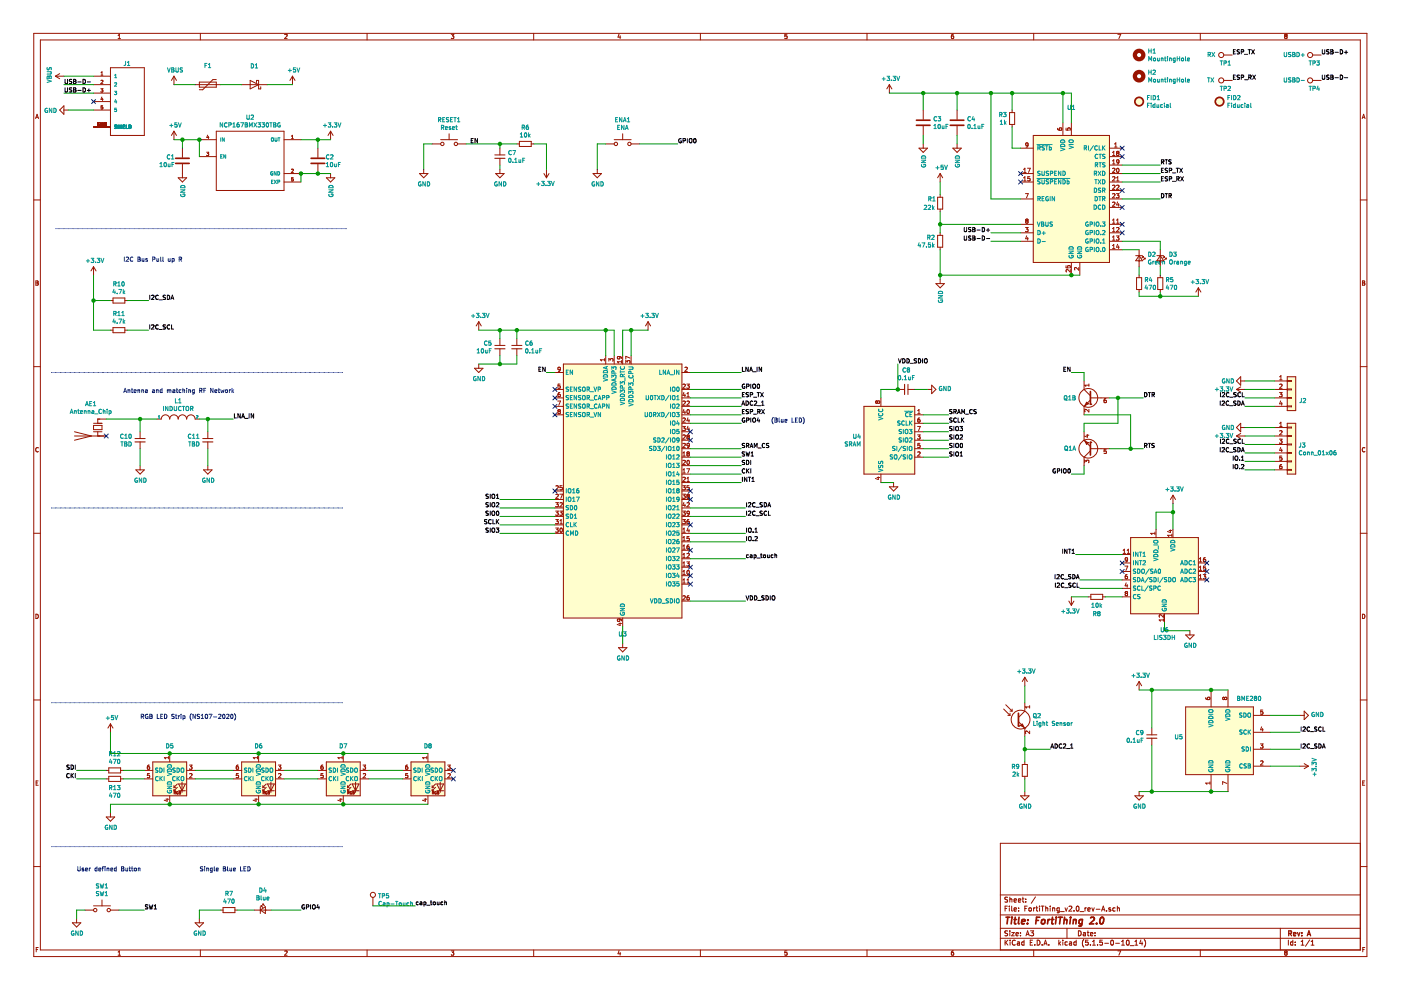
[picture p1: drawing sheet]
<svg xmlns="http://www.w3.org/2000/svg" width="297mm" height="210mm" viewBox="0 0 297 210" stroke-linecap="round" stroke-linejoin="round" font-family="sans-serif">
<path d="M.1 0h297v209.9h-297z" fill-rule="evenodd" fill="#fff" stroke="#fff" stroke-width=".21"/>
<g fill="none" stroke="#981200" stroke-width=".21">
<path d="M7.2 7.1h282.6v195.7h-282.6zM8.6 8.5h279.8v192.9h-279.8zM11.8 16.2h1.7M11.8 16.2l.8 .5M12.6 15.6l-.8 .6M19.8 17.9h3.6M19.8 16.2h3.6M19.8 19.7h3.6M21.4 18.8h.4l-.2 .3 .2 .1v.3h-.4M21.4 15.9h.4M21.4 15.4l.2-.2v.7M21.4 17.1l.3-.1 .1 .2-.4 .5h.4"/>
<path d="M23.4 14.4h7.2v14.3h-7.2zM25 8.2h.6M25 7.5l.3-.2v.9M36.9 16.2l-.6 .9M36.9 16.2v1.7M36.9 16.2l.5 .9M41.4 17.9h5.4M42.3 17.4h3.6v1.1h-3.6zM42.5 7.1v1.4M45.9 16.9h-.8l-2.1 2.1h-.7M51.2 17.9h5.4M53 17.1l1.8 .8-1.8 .9z"/>
<path d="M54.4 17.5v-.4h.4v1.7h.5v-.4M60.4 7.3h.3l.2 .2-.6 .7h.6M62 16.2l-.5 .9M62 16.2v1.7M62 16.2l.6 .9M77.8 7.1v1.4M95.7 7.3h.5l-.3 .3 .3 .1v.4h-.5M113.2 7.1v1.4M131.2 7.2l-.2 .7h.6M131.5 7.6v.6M148.5 7.1v1.4M166.9 7.3h-.5v.4l.4-.1 .1 .5h-.5"/>
<path d="M183.8 7.1v1.4M188.6 17.9l-.6 .9M188.6 17.9v1.8M188.6 17.9l.5 .9M201.7 7.8l.2-.2h.2l.1 .5M202.1 7.3h-.2l-.2 .3 .1 .5h.3M202.2 8.1h-.1M219.2 7.1v1.4M237 7.3h.6l-.4 .9M254.5 7.1v1.4M259.5 17.1h1.8M259.5 11.7h1.8"/>
<path d="M272.4 8.1h.1M272.5 7.6l-.1-.1 .1-.2h.4l-.2 .3M272.5 7.6h.2M272.5 7.6l-.1 .2v.3M272.7 7.6l.2 .2v.3h-.4M278.3 17.1h1.8M278.3 11.7h1.8M7.6 25.1l.3-.9 .3 .9M7.6 24.9h.5M13.5 23.3h.9M13.5 22.4v1.8l-.9-.9zM19.8 21.5h3.6"/>
<path d="M19.8 23.3h3.6M19.8 26.9h3.6M20.7 26.7h.3M21 26.4h.1M21.1 26.6l-.1 .1M21.1 26.4v.2M21.1 26l-.4 .1 .3 .3M21.4 26v.7M21.4 26.3h.4M21.6 20.6l-.2 .5h.5M21.8 20.8v.5M21.8 22.4h-.4v.3h.4v.3h-.4"/>
<path d="M21.8 26v.7M22.1 26h.4l-.2 .3M22.1 26.6v.1M22.1 26.7h.2M22.1 26.6l.1 .1M22.2 26l-.1 .3h.2M22.2 26.3l-.1 .1M22.2 26h-.1M22.2 26.3l.3 .1-.1 .3M22.3 26l-.2 .5h.5M22.3 26v.7M22.3 26l-.2 .2"/>
<path d="M22.3 26l-.1 .2v.4M22.4 26l.1 .3-.4 .4h.4M22.5 26.2v.5M36.9 27.8v1.8M36.9 27.8l-.6 .9M36.9 27.8l.5 .9M37.8 37.7h1.8l-.9 .9zM38.7 31.4v2M38.7 34.8v2.9M42.3 33.2h3.6M42.3 29.6h3.6M43.8 32.3h.5l-.3 .2 .2 .1"/>
<path d="M44 28.6l-.2 .6h.5M44.2 32.6h.1M44.2 28.9v.5M44.2 32.6v.4l-.4-.1M45.9 27.8h14.3v12.6h-14.3zM60.2 38.6h3.6M60.2 36.8h3.6M60.2 29.6h3.6M61.8 35.9h.3l.1 .2-.4 .5h.4M61.8 28.9l.2-.2v.7M61.8 29.4h.4M62.2 37.7h-.4v.3h.3l.1 .3h-.4"/>
<path d="M67.4 31.4v2M67.4 34.8v2M69.2 37.7h1.8l-.9 .9zM70.1 27.8v1.8M70.1 36.8v.9M70.1 27.8l-.5 .9M70.1 27.8l.5 .9M195.7 23.3v2M195.7 26.7v2M202.9 23.3v2M202.9 26.7v2M214 23.9h1.1v2.5h-1.1z"/>
<path d="M214.6 23.3v.6M214.6 26.4v.5M216.4 31.4h2.7M216.4 38.6h2.7M216.4 36.8h2.7M217 38.4h.5M217 35.9l.3-.2v.9M217 37.7l.3-.2v.9M217 36.6h.5M217.9 35.7h.5l-.3 .9M218 30.7l-.5 .1v-.4l.3-.1 .2 .2-.1 .6-.4 .1M218.4 37.5h-.5v.4l.3-.1 .2 .4-.2 .2-.3-.1"/>
<path d="M219.1 28.7h16.1v26.9h-16.1zM224.2 27.2l.1 .3 .3 .1 .5-.1v-.3h-.5v.2l.1 .2M225.4 26v2.7M226 27.2v.4h.5l-.1-.3 .4-.2 .1 .2-.1 .3M227.2 26v2.7M235.2 31.4h2.7M235.2 38.6h2.7M235.2 36.8h2.7M235.2 33.2h2.7M235.2 35h2.7M235.9 32.3l.2-.2v.9M235.9 34.1l.2-.2v.9"/>
<path d="M235.9 37.6l.3-.1 .2 .2-.6 .7h.6M235.9 35.8l.3-.1 .2 .2-.6 .7h.6M235.9 33h.5M235.9 34.8h.5M235.9 39.3h.3l.2 .2-.6 .7h.6M236.3 31.2h.5M236.3 30.5l.3-.2v.9M236.7 37.7l.3-.2v.9M236.7 39.3h.4l.2 .2-.6 .7h.6M236.7 38.4h.6M236.7 32.3l.2 .2M236.7 32.3h.1"/>
<path d="M236.7 32.3l.2-.2 .4 .2M236.8 35.8l.2-.1a.44 .44 0 0 1 .3 .4 .44 .44 0 0 1-.4 .4l-.2-.3zM236.9 32.5l-.2 .1 .2 .4 .4-.2-.2-.3M236.9 32.5h.2M237.3 32.3h.1M237.3 34.3l-.5 .1v-.4l.3-.1 .2 .2-.1 .5-.4 .2M237.3 32.3l-.2 .2M288.8 25.1l.3-.9 .3 .9M288.9 24.9h.4M7.2 42.4h1.4M7.6 59.6l.5 .1-.2 .3 .2 .2-.1 .3h-.4zM7.6 60h.3"/>
<path d="M19.8 56.5v1.8M19.8 56.5l-.5 .9M19.8 56.5l.6 .9M198.8 49.9h1.1v2.5h-1.1zM198.8 41.8h1.1v2.5h-1.1zM199.3 41.3v.5M199.3 44.3v.6M199.3 49.4v.5M199.3 52.4v.6M199.3 59.2v.9M216.4 47.6h2.7M216.4 49.4h2.7"/>
<path d="M216.4 51.2h2.7M216.4 42.2h2.7M217.4 48.2h.6l-.3 .4 .2 .1 .1 .3-.2 .1-.4-.1M217.4 41.1h.6l-.4 .8M217.6 46.8l-.1-.1 .1-.3 .4 .2-.2 .2M217.6 46.8l-.1 .2 .1 .3 .4-.1-.2-.4M217.6 46.8h.2M217.7 50l-.2 .6h.5M217.9 50.3v.6M226 56.3v.5h.5l-.1-.3 .4-.2 .1 .2-.1 .3M226.9 57.2v.5l-.6-.5-.3 .1 .1 .4M227.2 55.6v2.7"/>
<path d="M228.7 56.7v.6l-.6-.6-.3 .2 .1 .3M228.9 55.6v2.7M235.2 47.6h2.7M235.2 49.4h2.7M235.2 51.2h2.7M235.2 53h2.7M235.2 40.4h2.7M235.2 42.2h2.7M235.2 44h2.7M235.9 47.3h.5M235.9 46.7l.2-.3v.9M235.9 48.5l.2-.3v.9"/>
<path d="M235.9 50.3l.2-.3v.9M235.9 52.1l.2-.3v.9M235.9 49.1h.5M235.9 50.9h.5M235.9 52.7h.5M235.9 41.1h.3l.2 .2-.6 .6h.6M235.9 42.9l.3-.1 .2 .3-.6 .6h.6M236.7 41.1h.6l-.3 .3 .2 .1 .1 .3-.2 .1h-.4M236.7 50h.6l-.3 .4 .2 .1 .1 .3-.2 .1-.4-.1M236.7 47.3h.6M236.7 46.7l.3-.3v.9M236.7 48.3l.4-.1 .2 .3-.6 .6h.6"/>
<path d="M237 51.8l-.3 .6h.6M237 42.8l-.3 .6h.6M237.2 43.2v.5M237.2 52.1v.6M288.4 42.4h1.4M288.9 59.6l.4 .1-.1 .3 .2 .2-.2 .3h-.3zM288.9 60h.3M7.2 77.7h1.4M23.4 63.7h.6M23.4 70h.6M24 63.2h2.5v1.1h-2.5zM24 69.5h2.5v1h-2.5z"/>
<path d="M26.5 63.7h.5M26.5 70h.5M198.4 60.1h1.8l-.9 .9zM254.1 61l-.6 .9M254.1 61v1.8M254.1 61l.5 .9M263.1 79.9v1.8l-.9-.9zM271.3 79.9l.3-.3v.9M272.9 79.9h1.8v7.2h-1.8zM288.4 77.7h1.4M8.1 95a.41 .41 0 0 0-.5 .4 .41 .41 0 0 0 .5 .3M15.8 92.4h6.7"/>
<path d="M15.8 91.5l3.6 .9-3.6 .9M19.8 90.2h1.8v.9h-1.8zM19.8 89.7h1.8M19.8 91.5h1.8M20.7 91.5v.9M22.5 88.9h-1.8v.8M28.8 99.6h1.8l-.9 .9zM29.7 91.5v1.5M29.7 93.7v1.4M29.7 98.7v.9M33.3 88.9h.9a.9 .9 0 0 1 .9-.9 .9 .9 0 0 1 .9 .9 .9 .9 0 0 1 .9-.9 .9 .9 0 0 1 .9 .9 .9 .9 0 0 1 .9-.9 .9 .9 0 0 1 .9 .9 .9 .9 0 0 1 .9-.9 .9 .9 0 0 1 .9 .9h.9M43.2 99.6h1.8l-.9 .9z"/>
<path d="M44.1 91.5v1.5M44.1 93.7v1.4M44.1 98.7v.9M262.2 92.4l.9 .6M262.2 92.4h1.7M262.2 82.6l.9 .5M262.2 82.6h1.7M263.1 90.6h.8M263.1 89.7v1.8l-.9-.9zM263.1 91.9l-.9 .5M263.1 80.8h.8M263.1 82l-.9 .6"/>
<path d="M270.2 90.6h2.7M270.2 92.4h2.7M270.2 94.2h2.7M270.2 96h2.7M270.2 97.8h2.7M270.2 99.6h2.7M270.2 80.8h2.7M270.2 82.6h2.7M270.2 84.4h2.7M270.2 86.2h2.7M271.3 93.1h.5l-.3 .3 .3 .1v.3l-.2 .2-.3-.1M271.3 83.2h.5l-.3 .4h.2"/>
<path d="M271.3 90.4h.5M271.3 89.8l.3-.3v.9M271.3 81.5l.3-.1 .2 .3-.5 .6h.5M271.3 80.5h.5M271.4 98.9l-.1 .1M271.4 98.9h.3M271.4 98.9h.1M271.5 94.9l-.2 .6h.6M271.5 85l-.2 .6h.6M271.7 98.5h-.1a.56 .56 0 0 0-.1 .9l.3-.2v-.3M271.7 91.4h-.4M271.7 91.4h.1"/>
<path d="M271.7 85.3v.6M271.7 95.2v.6M271.7 97.1h.1M271.7 98.9h.1M271.7 83.6l.1 .1M271.8 97.1l-.1 .5-.4-.1M271.8 91.4v.3l-.5 .5h.5M271.8 83.7l-.1 .4-.4-.1M271.8 96.7h-.4l-.1 .4h.4M272.9 89.7h1.8v10.8h-1.8zM272.9 97.7h.9v.2h-.9M272.9 80.7h.9v.2h-.9"/>
<path d="M272.9 82.5h.9v.2h-.9M272.9 84.3h.9v.2h-.9M272.9 86.1h.9v.1h-.9M272.9 90.6h.9v.1h-.9M272.9 92.4h.9v.1h-.9M272.9 94.1h.9v.2h-.9M272.9 95.9h.9v.2h-.9M272.9 99.5h.9v.2h-.9M289.4 95a.41 .41 0 0 0-.6 .4 .41 .41 0 0 0 .6 .3M7.2 113.1h1.4M188.6 103.2h1.8l-.9 .9zM189.5 102.3v.9"/>
<path d="M237.9 117.6h1.8M237.9 119.4h1.8M238.1 117.3h.5M238.1 116.7l.3-.3v.9M238.6 118.3v.5l.5-.2M238.6 118.3h.4M238.6 118.3h.1M239 117.3h.5M239 116.7l.2-.3v.9M239 118.3h.1M239 118.3v.6l-.4 .2M239.7 114h14.4v16.1h-14.4z"/>
<path d="M244.9 113.1h-.9l.2 .2M244.9 112.8v.5M245.1 112.2v1.8M247.9 112.5h.6M248.2 112.3v.6l-.7-.2M248.5 113.2v.6M248.5 113.5h-.9l.2 .3M248.7 105v1.8M248.7 112.2v1.8M248.7 105l-.5 .9M248.7 105l.5 .9M254.1 119.4h1.8"/>
<path d="M254.3 118.5l.2-.3v.9M254.3 119.1h.5M255.6 118.2l-.3 .1-.2 .3 .1 .4 .4 .1v-.5h-.3l-.2 .2M288.4 113.1h1.4M7.6 130.2a.46 .46 0 0 1 .5 .5 .46 .46 0 0 1-.5 .4zM226.6 127.4l.6 .9M227.2 126.5v1.8M227.7 127.4l-.5 .9M230.7 126.5h.6M231.3 126h2.5v1.1h-2.5zM233.8 126.5h.5M237.9 126.5h1.8"/>
<path d="M237.9 123h1.8M237.9 121.2h1.8M237.9 124.8h1.8M238.5 120h.6l-.4 .9M238.5 125.6h.1M238.5 125.6l.2 .2M238.5 125.6l.2-.2 .4 .2M238.7 125.8l-.2 .2 .2 .3 .4-.1-.2-.4M238.7 125.8h.2M238.8 123.6l-.3 .6h.6M239 121.8h-.2a.56 .56 0 0 0-.1 .9h.3l.1-.4-.2-.1-.4 .1M239 123.9v.6"/>
<path d="M239.1 125.6h.1M239.1 125.6l-.2 .2M246.7 130.3v.6l-.7-.6-.2 .2 .1 .4M246.7 131.2v.5M246.7 131.4h-.9l.2 .3M246.9 130.1v1.8M251.4 134.6h1.8l-.9 .9zM252.3 133.7v.9M254.1 123h1.8M254.1 121.2h1.8M254.3 122.7h.5M254.3 120.3l.2-.3v.9"/>
<path d="M254.3 122.1l.2-.3v.9M254.3 120.9h.5M255.1 121.8h.6l-.3 .4 .2 .1 .1 .3-.2 .1-.4-.1M255.6 120h-.4l-.1 .5 .4-.1 .2 .4-.2 .1-.4-.1M288.9 130.2a.46 .46 0 0 1 .5 .5 .46 .46 0 0 1-.5 .4zM7.2 148.4h1.4M23.4 153.5v1.8M23.4 153.5l-.5 .9M23.4 153.5l.6 .9M36 159.8v1.7M54.8 159.8v1.7M72.8 159.8v1.7"/>
<path d="M90.7 159.8v1.7M212.8 150.3l1.3 1.4M213.2 149.4l1.4 1.4M213.7 151.7h.4M214.1 151.2v.5M214.1 150.8h.5M214.6 150.3v.5M215.9 153l1.4 1.4M217.3 154.4h.1M217.3 143.6v1.8M217.3 143.6l-.6 .9M217.3 143.6l.5 .9"/>
<path d="M217.3 150.8l-1.4 1.3M288.4 148.4h1.4M7.7 166h.3M8.1 165.6h-.4v.9h.4M22.5 165.1h.6M22.5 163.3h.6M22.5 173.2h1.8l-.9 .9zM23.1 162.8h2.5v1.1h-2.5zM23.1 164.6h2.5v1.1h-2.5zM23.4 172.3v.9M25.6 165.1h.5M25.6 163.3h.5"/>
<path d="M30.6 165.1h1.8M30.6 163.3h1.8M31.7 162.2h-.2a.56 .56 0 0 0-.1 .9h.3v-.4l-.1-.1-.4 .1M31.7 164h-.4l-.1 .4 .4-.1 .1 .4-.1 .2-.4-.1M32.4 161.5h7.2v7.2h-7.2zM35.2 169.4h.6M35.4 169.3v.6l-.6-.2M35.8 160.7h-.9l.2 .2M35.8 160.4v.5M36 168.7v1.8M36.9 166.6v.3M36.9 167.3v.4"/>
<path d="M36.9 167.7h.3M36.9 166.9h.3M36.9 168.1h.3v-.2l-.3-.1v.6M37 168.1l.2 .3M37.6 166.9l-.7 .8M37.6 166.2l-.7 .7M37.7 167.8l-.2 .1v.4h.3l-.1-.2M37.9 167.7h1.4M37.9 166.2h1.4l-.7 1.5zM38 167.8l.2 .1v.4l-.2 .1zM38 168.1h.2M38.6 165.9v2.1"/>
<path d="M39.6 165.1h1.8M39.6 163.3h1.8M40.2 162.2h.5l-.3 .4h.2M40.2 164.1l.3-.1 .2 .3-.5 .6h.5M40.6 162.6h.1M40.7 162.6l-.1 .5-.4-.1M49.4 165.1h1.8M49.4 163.3h1.8M50.1 162.6v.1M50.2 162.6h-.1M50.5 162.2h-.2a.56 .56 0 0 0 0 .9h.2l.1-.4-.2-.1h-.2M50.5 164h-.4v.4l.3-.1 .2 .4-.2 .2-.3-.1"/>
<path d="M51.2 161.5h7.2v7.2h-7.2zM54 169.4h.6M54.3 169.3v.6l-.6-.2M54.6 160.7h-.9l.3 .2M54.6 160.4v.5M54.8 168.7v1.8M55.7 167.7h.4M55.7 166.9h.4M55.7 166.6v.3M55.7 167.3v.4M55.9 168.1l.2 .3M56 167.8h-.2v.6"/>
<path d="M56 167.8v.1M56 167.9v.2h-.2M56.4 166.9l-.7 .8M56.4 166.2l-.7 .7M56.6 167.8l-.3 .1 .1 .4h.2l-.1-.2M56.7 167.7h1.5M56.7 166.2h1.5l-.8 1.5zM56.8 168.1h.2M57.1 167.8h-.3v.6l.3-.1-.1-.2M57.1 167.8v.1M57.1 168l-.1 .1M57.1 167.9v.1"/>
<path d="M57.1 168h.1M57.4 165.9v2.1M58.4 165.1h1.8M58.4 163.3h1.8M59 162.2h.6l-.3 .4h.2l.1 .3-.2 .2-.4-.1M59.1 164.1l.3-.1 .2 .3-.6 .6h.6M67.4 165.1h1.8M67.4 163.3h1.8M68.5 162.2h-.2a.56 .56 0 0 0-.1 .9l.3-.2v-.3M68.5 162.6h-.3l-.2 .1M68.5 164.4h.1M68.5 162.6h.1"/>
<path d="M68.5 164h-.4l-.1 .4h.5M68.5 164.4v.5l-.5-.1M69.2 161.5h7.2v7.2h-7.2zM72 169.4h.5M72.2 169.3v.6l-.6-.2M72.5 160.7h-.8l.2 .2M72.5 160.4v.5M72.8 168.7v1.8M73.7 167.7h.3M73.7 166.9h.3M73.7 166.6v.3M73.7 167.3v.4"/>
<path d="M73.7 168.1h.3v-.2l-.3-.1v.6M73.8 168.1l.2 .3M74.4 166.9l-.7 .8M74.4 166.2l-.7 .7M74.5 167.8l-.2 .1v.4h.3l-.1-.2M74.7 167.7h1.4M74.7 166.2h1.4l-.7 1.5zM74.8 167.8l.2 .1v.4l-.2 .1zM74.8 168.1h.2M75.4 165.9v2.1M76.4 165.1h1.8M76.4 163.3h1.8"/>
<path d="M77 162.2h.5l-.3 .4h.3v.3l-.2 .2-.3-.1M77 164.1l.3-.1 .2 .3-.5 .6h.5M85.3 165.1h1.8M85.3 163.3h1.8M86.4 162.2h-.2a.56 .56 0 0 0 0 .9h.2l.1-.4-.2-.1-.3 .1M86.4 164h-.4v.4l.3-.1 .2 .4-.2 .2-.3-.1M87.1 161.5h7.2v7.2h-7.2zM89.9 169.4h.6M90.2 169.3v.6l-.6-.2M90.5 160.4v.5M90.5 160.7h-.9l.3 .2M90.7 168.7v1.8"/>
<path d="M91.6 166.6v.3M91.6 167.3v.4M91.6 167.7h.4M91.6 166.9h.4M91.8 168.1l.2 .3M91.9 167.8h-.2v.6M91.9 167.8v.1M91.9 167.9v.2h-.2M92.3 166.9l-.7 .8M92.3 166.2l-.7 .7M92.5 167.8l-.3 .1 .1 .4h.2l-.1-.2M92.6 166.2h1.5l-.8 1.5z"/>
<path d="M92.6 167.7h1.5M92.7 168.1h.2M93 167.8h-.3v.6l.3-.1-.1-.2M93 167.8v.1M93 168l-.1 .1M93 167.9v.1M93 168h.1M93.3 165.9v2.1M94.3 165.1h1.8M94.3 163.3h1.8M94.9 162.2h.6l-.3 .4h.2l.1 .3-.2 .2-.4-.1M95 164.1l.3-.1 .2 .3-.6 .6h.6"/>
<path d="M216.4 168.7h1.8l-.9 .9zM216.7 162.1h1.1v2.5h-1.1zM217.3 161.5v.6M217.3 164.6v.5M217.3 167.8v.9M288.4 178.8h-76.3v22.6M288.9 166h.3M289.3 165.6h-.4v.9h.4M7.2 183.7h1.4M41.4 195.7h1.8l-.9 .9zM42.3 194.8v.9M46.8 193h.5"/>
<path d="M47.3 192.4h2.5v1.1h-2.5zM49.8 193h.5M53.9 193h3.6M55.2 193l1.1-.8v1.5zM55.2 192.2v1.5M55.4 192.1l.3 .3M55.4 192.1h.1M55.4 192.1v.1M55.7 191.7v.2M55.7 191.7l.4 .4M55.7 191.7h.2M79.1 190.3v1.8"/>
<path d="M212.1 198.9h76.3M212.1 196.8h76.3M212.1 194h76.3M212.1 189.7h76.3M213.1 199.3v1.1M213.1 192.6h.3M213.2 199.8l.5 .6M213.6 192.1h-.5v1.1M213.6 197.4h-.5v.4a.44 .44 0 0 1 .5 .5l-.6 .1M213.6 190.3h-.5v.3a.44 .44 0 0 1 .5 .6h-.6M213.7 199.3l-.6 .6M214 192.1v.1"/>
<path d="M214 192.5v.7M214.1 190.2v1.1M214.1 197.4v.1M214.1 197.7v.7M214.1 190.7l.4-.1 .1 .7M214.2 199.3v.1M214.2 199.7v.7M214.5 197.7h.6l-.6 .7h.6M214.5 192.1v.9l.2 .2M215 192.8l.5-.1v-.2h-.3l-.2 .1 .1 .5h.4M215 190.9l.5-.1v-.2h-.3l-.2 .1 .1 .5h.4M215.3 199.4a.47 .47 0 0 0-.7 .5 .47 .47 0 0 0 .7 .4"/>
<path d="M215.4 198.1l.5-.1v-.2l-.3-.1-.2 .2 .1 .5h.4M215.7 199.7h.4l.1 .7M215.9 190.9l.5-.1v-.2h-.3l-.2 .1 .1 .5h.4M216 193.1v.1M216 192.5v.1M216.2 199.9l-.5 .2 .1 .3 .4-.1M216.4 197.8v.1M216.4 198.3v.1M216.7 190.6h.4M216.9 190.2v.9l.2 .2M217.1 199.7h-.3l-.2 .2 .1 .4h.4M217.1 199.3v1.1"/>
<path d="M217.3 192.6h.3M217.5 191.2v.1M217.5 190.6v.1M217.5 198.4l.4-1 .3 1M217.6 198.1h.5M217.8 192.1h-.5v1.1M218.2 192.6h.4v.5h-.4zM218.4 199.8h.4M218.5 197.4h.6l-.3 .4 .3 .1v.4h-.6M218.9 199.3h-.5v1.1h.5M219.1 192.5v.7M219.5 192.5l-.4 .2"/>
<path d="M219.5 190.2l-.9 1.3M219.6 192.5h.4M219.8 192.1v.9l.2 .2M219.9 199.3a.54 .54 0 0 1 .6 .6 .54 .54 0 0 1-.6 .5zM220.4 192.1v.1M220.4 192.5v.7M220.8 192.1h.6M221 192.1v1.1M221.7 192.6l.4-.1 .1 .7M221.7 192.1v1.1M222.7 192.1v.1M222.7 192.5v.7"/>
<path d="M223.2 192.6l.4-.1v.7M223.2 192.5v.7M224.5 199.3v1.1M224.6 200l.3 .4M224.6 192.5h-.3l-.2 .2v.4h.5M224.6 192.5v.8l-.2 .2h-.3M224.8 193.3h.8M224.9 199.7l-.4 .4M225.3 199.3v.1M225.3 199.7v.7M225.8 192.5l.3 .7 .2-.7M226.2 196.8v2.1"/>
<path d="M226.3 199.7h-.3l-.2 .2v.4h.5M226.6 192.2l.5-.1 .2 .3-.7 .8h.7M226.8 199.7h.4v.7M227.2 199.9l-.5 .2 .2 .3 .3-.1M227.7 193.1v.1M228.2 199.7h-.3l-.2 .2v.4h.5M228.2 199.3v1.1M228.3 192.2l.1-.1a.51 .51 0 0 1 .4 .6 .51 .51 0 0 1-.5 .4l-.1-.3zM228.6 197.4a.53 .53 0 0 1 .6 .5 .53 .53 0 0 1-.6 .5zM229 193.3h.8M229.7 197.8h.4v.6M229.8 199.2a1.21 1.21 0 0 0 0 1.6"/>
<path d="M230 192.5v.7M230.1 198l-.5 .2 .2 .2h.3M230.3 192.5l-.3 .2M230.5 197.7h.4M230.6 192.8l.5-.1v-.2h-.3l-.2 .1 .1 .5h.4M230.7 197.4v.9l.2 .1M230.7 199.3h-.5l-.1 .5h.5l.1 .5h-.6M231.2 198.1l.5-.1v-.2l-.3-.1-.2 .2 .1 .5h.4M231.5 192.5l.2 .7 .3-.7M231.6 199.6l.3-.3v1.1M232.2 198.3v.1M232.2 197.8v.1"/>
<path d="M232.4 192.8h.8M233.6 193.2l.3-1.1 .4 1.1M233.7 192.9h.5M233.7 199.3h-.5v.5h.5v.5h-.5M234.2 200h.8M234.6 193.1v.1M235.5 192.5h-.3l-.1 .1v.2l.4 .1v.2h-.4M235.6 199.4l.1-.1a.51 .51 0 0 1 .4 .6 .51 .51 0 0 1-.5 .4l-.1-.3zM236.4 192.5h-.3l-.2 .2 .1 .4h.4M236.5 200h.8M236.9 192.6l.4-.1v.7M236.9 192.1v1.1"/>
<path d="M237.8 199.6l.3-.3v1.1M238.9 199.4l.2-.1a.51 .51 0 0 1 .3 .6 .51 .51 0 0 1-.4 .4l-.2-.3zM240.6 199.6l.3-.3v1.1M241.9 199.3l-.3 .8h.7M242.1 199.7v.7M242.6 199.2a1.21 1.21 0 0 1 0 1.6M271.5 196.8v4.6M273.2 199.3v1.1M274.1 199.7h-.3l-.2 .2 .1 .4h.4M274.1 199.3v1.1M274.6 199.7v.1M275.9 199.6l.3-.3v1.1"/>
<path d="M277.7 199.3l-.9 1.3M278 199.6l.3-.3v1.1M288.4 183.7h1.4M7.7 201.3h.3M8.1 200.9h-.4v.9M25 201.9l.3-.3v.9M25 202.5h.6M42.5 201.4v1.4M60.4 201.7l.3-.1 .2 .3-.6 .6h.6M77.8 201.4v1.4M95.7 201.6h.5l-.3 .4h.3v.4h-.5M113.2 201.4v1.4"/>
<path d="M131.2 201.6l-.2 .6h.6M131.5 201.9v.6M148.5 201.4v1.4M166.9 201.6h-.5v.4h.4l.1 .4h-.5M183.8 201.4v1.4M202.1 201.6l-.3 .2-.1 .5 .2 .2 .3-.1-.1-.4h-.2l-.2 .1M219.2 201.4v1.4M219.4 200.3v.1M221 200.3v.1M221.3 200.4l.4-1.1 .3 1.1M221.4 200.1h.5M222.4 200.3v.1"/>
<path d="M231.2 200.3v.1M231.6 200.4h.6M232.7 200.3v.1M237 201.6h.6l-.4 .9M237.8 200.4h.6M239.6 200.5h.8M240.6 200.4h.6M254.5 201.4v1.4M272.5 202l-.1 .1M272.5 202l-.1-.2 .1-.2 .4 .1-.2 .3M272.5 202h.2M272.5 202h.1"/>
<path d="M272.7 202l.2 .2-.2 .3-.3-.1v-.3M274.6 200.3v.1M275.9 200.4h.6M278 200.4h.6M288.9 201.3h.3M289.4 200.9h-.5v.9"/>
<circle cx="258.9" cy="17.1" r=".54"/>
<circle cx="258.9" cy="11.7" r=".54"/>
<circle cx="277.8" cy="11.7" r=".54"/>
<circle cx="277.8" cy="17.1" r=".54"/>
<circle cx="216.4" cy="152.6" r="1.99"/>
<circle cx="79.1" cy="189.7" r=".54"/>
</g>
<path d="M273.2 197.9h.5l.1-.4-.6-.1v1M273.5 197.9l.3 .5M274.3 198.1l.5-.1-.1-.2-.3-.1-.1 .2v.5h.4M275.1 197.7l.2 .7 .3-.7M276 198.3v.1M276 197.8v.1M277.2 198.4l.3-1 .4 1M277.3 198.1h.5" fill="none" stroke="#981200" stroke-width=".27"/>
<g fill="none" stroke="#981200" stroke-width=".36">
<path d="M37.2 34.6h2.9M37.2 33.6h2.9M66 34.6h2.8M66 33.6h2.8M194.3 26.6h2.9M194.3 25.5h2.9M201.5 26.6h2.9M201.5 25.5h2.9M215.9 151.2v2.7M213.3 194.5h.8M213.7 194.5l-.2 1.4M214.5 195l-.1 .9"/>
<path d="M214.6 194.5v.1M215 195h.5M215.3 194.5l-.2 1.2 .3 .2M216.1 194.5l-.2 1.2 .2 .2M216.6 195.4l.7-.1v-.3h-.6l-.1 .7 .2 .2 .4-.1M217.9 195.8l-.1 .1M217.9 195v.2M219.7 195.2h.5M220.5 194.5h-.7l-.2 1.4M220.9 195.1l.6-.1 .1 .2-.2 .6-.2 .1-.4-.1zM222.2 195l-.1 .9M222.6 195l-.4 .2"/>
<path d="M222.9 195h.5M223.1 194.5l-.1 1.2 .3 .2M223.9 195l-.1 .9M224 194.5l-.1 .1M224.4 194.5h.8M224.8 194.5l-.1 1.4M225.6 195.1l.6-.1-.1 .9M225.7 194.5l-.2 1.4M226.9 195l-.1 .9M227 194.5v.1M227.6 195.1l.5-.1v.9M227.6 195l-.1 .9"/>
<path d="M229.5 195l-.6 .1-.2 .5 .3 .3 .4-.1M229.5 195l-.1 1.1-.3 .3-.4-.1M231.2 194.6l.6-.1 .2 .4-1 1h.9M232.5 195.8v.1M233.4 194.6l.4-.1a.85 .85 0 0 1-.4 1.4l-.2-.6z"/>
<circle cx="241.5" cy="21.5" r=".9"/>
</g>
<g fill="#fffecd" stroke="#fffecd" stroke-width=".21">
<path d="M219.1 28.7h16.1v26.9h-16.1z" fill-rule="evenodd"/>
<path d="M239.7 114h14.4v16.1h-14.4z" fill-rule="evenodd"/>
<path d="M272.9 89.7h1.8v10.8h-1.8z" fill-rule="evenodd"/>
<path d="M272.9 79.9h1.8v7.2h-1.8z" fill-rule="evenodd"/>
<path d="M87.1 161.5h7.2v7.2h-7.2z" fill-rule="evenodd"/>
<path d="M69.2 161.5h7.2v7.2h-7.2z" fill-rule="evenodd"/>
<path d="M51.2 161.5h7.2v7.2h-7.2z" fill-rule="evenodd"/>
<path d="M32.4 161.5h7.2v7.2h-7.2z" fill-rule="evenodd"/>
</g>
<g fill="none" stroke="#009596" stroke-width=".21">
<path d="M10 16.9l.9 .3-.9 .3M10 15.2h.7l.2 .2-.2 .3h-.7M10 14.3l.1 .5a.38 .38 0 0 0 .4-.5l.3 .1v.4M10.1 16.2l.3 .1 .2-.2h.2l.1 .5h-.9zM10.4 16.3v.3M24.3 19.4h.4l-.2 .2 .2 .1v.3h-.4M24.3 16.5h.4M24.3 16l.2-.2v.7M24.3 17.6h.3l.1 .2-.4 .5h.4M26.6 13v.6l-.3 .3M27 13.9h.5M27 13.2l.3-.2v.9"/>
<path d="M35.5 14.4l.3 .9 .3-.9M36.4 14.4l.4 .1-.1 .3 .2 .2-.1 .2-.4 .1zM36.4 14.8h.3M37.3 14.4v.7l.2 .2 .3-.2v-.7M38.7 14.4l-.5 .1a.38 .38 0 0 0 .5 .4l-.1 .3h-.4M43.5 13.9h.3M43.9 13.4h-.4v.9M44.2 14.3h.5M44.2 13.7l.2-.3v.9M53.3 13.5a.45 .45 0 0 1 .5 .5 .45 .45 0 0 1-.5 .4zM54.1 14.4h.5M54.1 13.8l.3-.3v.9"/>
<path d="M61.1 14.9h.7M61.5 14.6v.7M62.7 14.4h-.5v.4h.4l.1 .4h-.5M63 14.4l.3 .9 .3-.9M187 16.7h.7M187.4 16.4v.7M188.1 16.2h.5l-.3 .3 .2 .1M188.5 16.6h.1M188.6 16.6l-.1 .4h-.4M189 17v.1M189.3 16.2h.6l-.3 .3 .3 .1v.4h-.6M190.1 16.2l.3 .9 .3-.9"/>
<path d="M243.6 10.4v.9M243.6 12.9v-.9l.3 .7 .3-.7v.9M243.6 14.9v.9M243.6 17.4v-.9l.3 .6 .3-.6v.9M243.6 15.3h.5M243.6 10.8h.5M244.1 10.4v.9M244.1 14.9v.9M244.5 15l.3-.1 .2 .2-.6 .7h.6M244.5 10.6l.2-.2v.9M244.5 11.3h.5M244.6 12.4h.4l-.1 .5-.3-.1z"/>
<path d="M244.6 16.9h.4l-.1 .5-.3-.1zM245.4 16.8v.6l.4-.1M245.4 12.3v.6l.4-.1M245.8 12.3v.6M245.8 16.8v.6M246.2 12.3v.6M246.2 16.8v.6M246.2 16.9l.4-.1v.6M246.2 12.4l.4-.1v.6M246.9 16.8h.3M246.9 12.3h.3M247 16.5v.8l.2 .1"/>
<path d="M247 12v.8l.2 .1M247.5 12v.1M247.5 12.3v.6M247.5 16.5v.1M247.5 16.8v.6M248 16.9l.3-.1 .1 .6M248 12.3v.6M248 16.8v.6M248 12.4l.3-.1 .1 .6M249.2 12.3l-.5 .2 .1 .4h.4M249.2 16.8l-.5 .2 .1 .4h.4M249.2 12.3l-.1 .8-.3 .1"/>
<path d="M249.2 16.8l-.1 .8h-.3M249.6 12v.9M249.6 16.5v.9M249.6 16.9h.5M249.6 12.4h.5M250.1 12v.9M250.1 16.5v.9M250.5 16.9h.4v.5l-.4-.1zM250.5 12.4h.4v.5l-.4-.1zM251.3 16.5v.8l.2 .1M251.3 12v.8l.2 .1M251.8 12.6l.4-.1v-.2l-.4 .1v.5h.4"/>
<path d="M251.8 17.1l.4-.1v-.2l-.4 .1v.5h.4M256 16.5h.5M256.1 11.6l.5-.1v-.3l-.5-.1v.9M256.3 16.5v.9M256.4 11.6l.2 .4M256.7 16.5l.6 .9M256.9 11.1l.6 .9M257.3 16.5l-.6 .9M257.5 11.1l-.6 .9M258.7 18.3h.5M258.7 12.9h.5M259 12.9v.9"/>
<path d="M259 18.3v.9M259.5 18.8l.5-.1v-.3l-.5-.1v.9M259.5 13.4l.5-.1v-.3l-.5-.1v.9M260.4 18.4l.3-.1 .2 .2-.6 .7h.6M260.4 13.2l.2-.3v.9M260.4 13.8h.5M272.3 16.5v.7l.2 .2 .3-.2v-.7M272.3 11.1v.7l.2 .2 .3-.2v-.7M273.2 11.2v.3a.36 .36 0 0 1 .4 .1 .36 .36 0 0 1 0 .4h-.4M273.3 11.2h-.1M273.3 11.2h.4M273.7 16.5h-.4l-.1 .3a.36 .36 0 0 1 .4 .2 .36 .36 0 0 1 0 .4h-.4"/>
<path d="M274.1 16.5l.5 .2-.2 .2 .2 .2-.2 .3h-.3zM274.1 16.9h.3M274.1 11.1l.5 .2-.2 .2 .2 .2-.2 .3h-.3zM274.1 11.5h.3M275 16.5a.45 .45 0 0 1 .5 .4 .45 .45 0 0 1-.5 .5zM275 11.1a.45 .45 0 0 1 .5 .5 .45 .45 0 0 1-.5 .4zM275.9 17.1h.7M275.9 11.7h.7M276.2 11.3v.7M277.5 18.3h.6M277.5 12.9h.6M277.8 12.9v.9"/>
<path d="M277.8 18.3v.9M278.4 18.8l.4-.1v-.3l-.4-.1v.9M278.4 13.4l.4-.1v-.3l-.4-.1v.9M279.2 12.9h.5l-.3 .3 .3 .1v.3l-.2 .2-.3-.1M279.4 18.3l-.2 .6h.6M279.6 18.6v.6M10 23a.4 .4 0 0 0-.5 .4 .4 .4 0 0 0 .6 .4v-.3h-.2M11 23v.9l-.5-.9v.9M11.4 23a.45 .45 0 0 1 .5 .4 .45 .45 0 0 1-.5 .5zM24.4 23.2h.3v.3l-.1 .2-.3-.1M24.4 23.2l-.1 .1M24.5 21.1l-.2 .5h.5"/>
<path d="M24.7 21.4v.5M24.7 22.9h-.3l-.1 .4M24.7 26.6h-.3v.2l.3 .3-.4 .1M25 26.5v.7M25 26.9h.4M25.4 26.5v.7M25.8 26.5v.7M26.1 26.9h.3M26.5 26.5h-.4v.7h.4M26.8 26.5v.7h.3M27.4 26.5a.36 .36 0 0 1 .4 .4 .36 .36 0 0 1-.4 .3zM33.9 35.3h.5"/>
<path d="M33.9 34.7l.3-.3v.9M34.9 34.5l.1-.1a.44 .44 0 0 1 .3 .5 .44 .44 0 0 1-.4 .4l-.1-.3zM35.7 34.8v.5h.3M36 26.6h.7M36 32.9a.4 .4 0 0 0-.6 .4 .4 .4 0 0 0 .6 .3M36 34.8v.5M36.3 26.3v.6M36.3 33.7h.6M36.3 33.1l.3-.3v.9M36.5 34.9h.3M36.9 34.4h-.4v.9M37.5 26h-.4v.5l.4-.1v.5h-.4"/>
<path d="M37.8 26l.3 .9 .3-.9M38.4 39.5a.48 .48 0 0 1 .5-.2 .48 .48 0 0 1 .3 .5h-.9zM46.8 33.2h.2M46.8 29.2v.7M47.1 32.8h-.3v.7h.3M47.2 26v.9l-.5-.9v.9M47.5 29.2v.7l-.4-.7v.7M47.8 32.8v.7l-.4-.7v.7M48.1 26.1a.4 .4 0 0 0-.5 .4 .4 .4 0 0 0 .5 .3M48.5 26.5l.5-.1v-.3l-.5-.1v.9M49.4 26.9h.5M49.4 26.3l.2-.3v.9"/>
<path d="M50.6 26l-.3 .2-.1 .6 .2 .1 .3-.1v-.3l-.1-.1-.4 .1M51 26h.6l-.3 .9M52 26l.4 .1-.1 .4 .2 .1-.1 .3h-.4zM52 26.5h.3M52.3 24.4v.7l.2 .2 .4-.2v-.7M52.9 26.9v-.9l.3 .7 .3-.7v.9M53.2 24.5l.4-.1 .2 .2-.6 .7h.6M53.8 26l.6 .9M54.4 26l-.6 .9M54.7 26h.5l-.3 .4 .3 .1v.3h-.5M55.5 26h.6l-.3 .4 .2 .1 .1 .3-.2 .1-.4-.1M56.5 26.1l.1-.1a.44 .44 0 0 1 .4 .5 .44 .44 0 0 1-.4 .4l-.2-.3z"/>
<path d="M57.2 26h.5M57.5 26v.9M57.6 38.5h.2M57.6 29.3h.4l-.1 .6-.3-.1zM57.8 36.4a.32 .32 0 0 0-.4 .4 .32 .32 0 0 0 .4 .2v-.2h-.1M57.9 38.2h-.3v.7h.3M58 26l.4 .1-.1 .4 .2 .1-.1 .3h-.4zM58 26.5h.3M58.1 38.2l.5 .7M58.3 29.2l.1 .7h.3M58.5 36.4v.7l-.4-.7v.7M58.6 38.2l-.5 .7"/>
<path d="M58.7 29.9h.1M58.7 29.2v.7M58.9 36.4a.36 .36 0 0 1 .4 .4 .36 .36 0 0 1-.4 .3zM58.9 38.6l.3-.1 .1-.2-.4-.1v.7M59 29.2h.4M59.2 29.2v.7M59.4 26.1a.4 .4 0 0 0-.5 .4 .4 .4 0 0 0 .5 .3v-.3h-.2M68.6 26.6h.6M68.9 26.3v.6M69.2 35.3h.5M69.2 34.7l.2-.3v.9M69.6 26h.5l-.3 .4 .3 .1v.3l-.1 .1h-.4"/>
<path d="M69.7 32.9a.4 .4 0 0 0-.5 .4 .4 .4 0 0 0 .5 .3M69.8 39.5a.48 .48 0 0 1 .5-.2 .48 .48 0 0 1 .3 .5h-.9zM70.1 32.9l.3-.1 .2 .3-.5 .6h.5M70.1 34.5l.2-.1a.44 .44 0 0 1 .3 .5 .44 .44 0 0 1-.4 .4l-.2-.3zM70.5 26.9h.1M70.9 26h.5l-.3 .4 .3 .1v.4h-.5M70.9 34.8l.1 .5h.3M71.3 34.8v.5M71.7 26l.3 .9 .3-.9M71.7 34.9h.3M72.2 34.4h-.5v.9M198 27.3h.5"/>
<path d="M198 26.6l.3-.2v.9M198.5 24.8a.4 .4 0 0 0-.5 .4 .4 .4 0 0 0 .6 .3M198.5 24.8h.1M198.9 24.7h.5l-.3 .4 .3 .1v.3l-.1 .1-.4-.1M199 26.5l.1-.1a.44 .44 0 0 1 .3 .4 .44 .44 0 0 1-.4 .4l-.1-.3zM199.8 26.7v.5h.3M200.1 26.7v.6M200.6 26.8h.3M201 26.4h-.4v.9M205.3 26.5l.1-.1a.44 .44 0 0 1 .3 .4 .44 .44 0 0 1-.4 .4l-.1-.3zM205.8 24.8a.4 .4 0 0 0-.6 .4 .4 .4 0 0 0 .6 .3M206.1 27.2v.1"/>
<path d="M206.3 24.7l-.2 .6h.6M206.5 27.3h.5M206.5 26.6l.2-.2v.9M206.5 25v.6M207.4 26.7v.5h.3M207.7 26.7v.6M207.7 27.2h.1M208.2 26.8h.3M208.6 26.4h-.4v.9M211.9 24.3l.5-.1v-.3l-.5-.1v.9M212.1 26.4h.5M212.1 25.7l.2-.2v.9"/>
<path d="M212.2 24.3l.3 .4M212.8 23.8h.5l-.3 .4 .3 .1v.3l-.2 .1-.3-.1M213 25.5v.9M213.1 26l.2 .4M213.3 25.8l-.3 .3M219.8 37.8h7M219.8 30.7h3.3M220 31.4l.5-.1v-.3l-.5-.1v.9M220.3 31.4l.3 .4M220.5 38.1l-.5 .1a.38 .38 0 0 0 .5 .4l-.1 .4h-.4M220.5 36.3l-.5 .1a.38 .38 0 0 0 .5 .5l-.1 .3h-.4M220.9 38.1v.7l.2 .2 .3-.2v-.7"/>
<path d="M220.9 36.3v.7l.2 .2 .3-.2v-.7M221.4 31h-.5a.38 .38 0 0 0 .5 .5l-.1 .3h-.4M221.7 30.9h.5M221.9 30.9v.9M222.2 36.8l.1 .1M222.3 36.9l-.1 .3h-.4M222.3 38.1l-.5 .1a.38 .38 0 0 0 .5 .4l-.1 .4h-.4M222.3 36.3h-.3l-.2 .2 .1 .2 .3 .1M222.5 31.3l.4 .1-.1 .4h-.3M222.5 30.9v.9M223.1 38.1h-.4v.9M223.1 36.3h-.4v.9"/>
<path d="M223.1 38.1l.1 .1M223.1 36.3l.1 .1M223.2 38.2l-.1 .3-.4 .1M223.2 36.4l-.1 .3-.4 .1M223.6 38.5h.3M223.6 36.7h.3M224 38.1h-.4v.9h.4M224 36.3h-.4v.9h.4M224.9 31.4l.9 .3-.9 .3M224.9 36.3v.9l-.5-.9v.9M224.9 38.1v.9l-.5-.9v.9M225 29.7a.47 .47 0 0 1 .5 0 .47 .47 0 0 1 .3 .5h-.9z"/>
<path d="M225 30.6a.47 .47 0 0 1 .5 0 .47 .47 0 0 1 .3 .5h-.9zM225.4 38.1a.45 .45 0 0 1 .5 .4 .45 .45 0 0 1-.5 .5zM225.4 36.3a.45 .45 0 0 1 .5 .4 .45 .45 0 0 1-.5 .5zM226.3 38.4h.2l.2 .2-.1 .4h-.3M226.3 38.1v.9M226.5 22.3v.7l.1 .2 .4-.2v-.7M226.6 30.9l.9 .3-.9 .3M226.6 30.6h.9M226.8 29.7h.6l.1 .4-.7 .1-.2-.2zM227.3 23.2h.6M227.3 22.6l.3-.3v.9M229.9 31.4l.4-.1v-.3l-.4-.1v.9"/>
<path d="M230.1 31.4l.3 .4M230.8 30.9v.9M231.8 30.9l-.7 1.1M232 36.8l.4-.1 .1-.3-.5-.1v.9M232 39.9a.45 .45 0 0 1 .5 .4 .45 .45 0 0 1-.5 .5zM232.1 38.1h.5M232.2 35l.5-.1v-.3l-.5-.1v.9M232.2 36.8l.3 .4M232.4 38.1v.9M232.4 35l.3 .4M232.7 31a.4 .4 0 0 0-.6 .4 .4 .4 0 0 0 .6 .3M232.7 32.8a.4 .4 0 0 0-.5 .4 .4 .4 0 0 0 .5 .3"/>
<path d="M232.8 36.3l.6 .9M232.8 38.1l.6 .9M233 32.7h.5M233 34.5h.5M233 30.9v.9h.5M233.3 32.7v.9M233.3 34.5v.9M233.4 39.9l-.5 .1a.36 .36 0 0 0 .4 .4v.3h-.4M233.4 36.3l-.6 .9M233.4 38.1l-.6 .9M233.8 30.9v.9M233.8 36.3a.45 .45 0 0 1 .5 .4 .45 .45 0 0 1-.5 .5z"/>
<path d="M233.8 38.1a.45 .45 0 0 1 .5 .4 .45 .45 0 0 1-.5 .5zM233.9 31.3l.4 .5M234.3 32.8h-.5a.36 .36 0 0 0 .4 .5v.3h-.4M234.3 34.6h-.5a.36 .36 0 0 0 .4 .5v.3h-.4M234.3 30.9l-.5 .5M243.3 20.7h.3M243.3 22.3h.3M243.7 20.2h-.4v.9M243.7 21.9h-.4v.9M244.1 20.2v.9M244.1 21.9v.1M244.1 22.2v.6"/>
<path d="M244.5 20.2a.45 .45 0 0 1 .5 .5 .45 .45 0 0 1-.5 .4zM244.9 21.9v.9M244.9 22.2l-.5 .1 .1 .4h.4M245.3 22.2v.5h.4M245.4 20.5l.2-.3v.9M245.4 21.1h.5M245.7 22.2v.6M246.5 22.2h-.3l-.1 .1v.4h.4M246.9 21.9v.1M246.9 22.2v.6M247.3 22.2h.4v.6M247.7 22.4l-.4 .2 .1 .2 .3-.1"/>
<path d="M248.1 21.9v.8l.1 .1M18.3 55.3h.7M18.6 55v.7M19.3 54.8h.6l-.3 .3 .2 .1 .1 .3-.2 .2-.4-.1M20.3 55.6v.1M20.6 54.8h.6l-.3 .3 .2 .1v.4h-.5M21.4 54.8l.3 .9 .3-.9M25 60l.2-.3v.9M25.9 59.8l.1-.1a.44 .44 0 0 1 .4 .5 .44 .44 0 0 1-.4 .4l-.2-.3zM38.3 40.2h.9l-.9 .6h.9M38.4 41.2a.4 .4 0 0 0 .4 .5 .4 .4 0 0 0 .3-.6h-.3v.2M69.7 40.2h.9l-.9 .6h.9"/>
<path d="M69.8 41.2a.4 .4 0 0 0 .4 .5 .4 .4 0 0 0 .3-.6h-.3v.2M194.9 51.5l-.2 .6h.5M195.1 51.8v.6M195.5 51.5h.6l-.4 .9M196 43.6l.3-.1 .2 .3-.6 .6h.6M196.4 52.3v.1M196.7 50.3h.5v-.3l-.5-.1v.9M196.8 43.6l.4-.1 .1 .3-.5 .6h.5M196.9 42.2l.5-.1v-.3l-.5-.1v.9M196.9 50.3l.3 .5M197.1 42.2l.3 .4M197.3 51.5h-.4l-.1 .4h.5v.4h-.5"/>
<path d="M197.5 50l.4-.1 .2 .2-.6 .7h.6M197.7 43.5v.9M197.7 51.5v.9M197.7 42l.3-.3v.9M197.7 42.6h.6M197.8 52.1l.3 .3M197.8 44.1l.3 .3M198.1 51.8l-.4 .3M198.1 43.8l-.4 .4M219.9 47.1l.3 .9 .3-.9M220 48.9a.45 .45 0 0 1 .6 .4 .45 .45 0 0 1-.6 .5zM220 50.7a.45 .45 0 0 1 .6 .4 .45 .45 0 0 1-.6 .5z"/>
<path d="M220 42.1h.5v-.3l-.5-.1v.9M220.3 42.1l.3 .5M220.8 47.1l.4 .1-.1 .3 .2 .2-.1 .2-.4 .1zM220.8 47.5h.3M220.9 49.4h.7M220.9 51.2h.7M220.9 42.1h.3M221.3 49.1v.7M221.4 41.7h-.5v.9h.5M221.7 47.1v.7l.2 .2 .3-.2v-.7M222.2 41.7a.4 .4 0 0 0-.5 .4 .4 .4 0 0 0 .6 .4v-.3h-.2M222.7 41.7v.9"/>
<path d="M223.1 47.1l-.4 .1a.36 .36 0 0 0 .4 .4l-.1 .3h-.4M223.6 41.7v.9l-.5-.9v.9M226.6 53.2h.9l-.9 .6h.9M226.7 54.2a.4 .4 0 0 0 .4 .5 .4 .4 0 0 0 .4-.6h-.3v.2M226.8 52.4a.47 .47 0 0 1 .5-.1 .47 .47 0 0 1 .2 .5h-.9zM228.4 53.2h.9l-.9 .6h.9M228.5 54.2a.4 .4 0 0 0 .4 .5 .4 .4 0 0 0 .4-.6h-.3v.2M228.6 52.4a.47 .47 0 0 1 .5-.1 .47 .47 0 0 1 .2 .5h-.9zM230.7 47.1a.4 .4 0 0 0-.5 .4 .4 .4 0 0 0 .5 .4v-.3h-.1M230.7 48.9a.4 .4 0 0 0-.5 .4 .4 .4 0 0 0 .5 .4v-.3h-.1M230.7 50.7a.4 .4 0 0 0-.5 .4 .4 .4 0 0 0 .5 .4v-.3h-.1M230.7 52.5a.4 .4 0 0 0-.5 .4 .4 .4 0 0 0 .5 .4v-.3h-.1"/>
<path d="M231.1 47.5h.4l.1-.3-.5-.1v.9M231.1 49.3h.4l.1-.4h-.5v.9M231.1 51.1h.4l.1-.4h-.5v.9M231.1 52.9h.4l.1-.4-.5-.1v.9M232 43.5a.45 .45 0 0 1 .5 .4 .45 .45 0 0 1-.5 .5zM232 47.1v.9M232 48.9v.9M232 50.7v.9M232 52.4v.9M232.2 41.7a.45 .45 0 0 1 .5 .4 .45 .45 0 0 1-.5 .5zM232.4 47.2l.2-.1 .3 .1 .1 .5-.1 .2-.5-.1zM232.4 49l.2-.1 .3 .1 .1 .5-.1 .2-.5-.1z"/>
<path d="M232.4 50.8l.2-.1 .3 .1 .1 .4-.1 .3-.5-.1zM232.4 52.6l.2-.2 .3 .2 .1 .4-.1 .3-.5-.1zM232.9 41.7h.6M233.2 41.7v.9M233.4 47.9v.1M233.4 49.7v.1M233.4 51.5v.1M233.4 53.3h.1M233.4 43.6a.4 .4 0 0 0-.6 .3 .4 .4 0 0 0 .6 .4M233.7 47.1h.6l-.3 .3 .2 .1v.4h-.5M233.8 40.4l.4-.1v-.3l-.4-.1v.9M233.8 42.1h.4v-.3l-.4-.1v.9"/>
<path d="M233.8 43.5a.45 .45 0 0 1 .5 .4 .45 .45 0 0 1-.5 .5zM233.8 48.9h.3l.2 .2-.6 .7h.6M233.8 51.6h.5M233.8 50.9l.2-.2v.9M233.8 52.5l.2-.1a.44 .44 0 0 1 .3 .5 .44 .44 0 0 1-.4 .4l-.1-.3zM234 40.4l.3 .4M234 42.1l.3 .5M234.2 52.5h.1M252.6 59.8h.6M252.9 59.5v.7M253.6 59.3h.5l-.3 .3 .3 .1v.3l-.1 .2-.4-.1M254.8 59.3h.6l-.3 .3 .3 .1v.4h-.6"/>
<path d="M255.7 59.3l.3 .9 .3-.9M24.1 60.2h.5v-.4l-.5-.1v.9M24.1 66.5h.5v-.4l-.5-.1v.9M24.2 61.3l-.3 .7h.6M24.2 67.6l-.3 .6h.6M24.3 60.2l.3 .4M24.3 66.5l.3 .4M24.4 61.7v.6M24.4 68v.6M24.8 62.2v.1M24.8 68.5v.1M25 60.6h.5"/>
<path d="M25 66.3l.2-.3v.9M25 66.9h.5M25.2 61.4h.6l-.4 .9M25.2 67.7h.6l-.4 .9M25.8 66.9h.5M25.8 66.3l.3-.3v.9M26.1 61.4v.9M26.1 67.7v.9M26.2 61.9l.3 .4M26.2 68.2l.3 .4M26.5 61.7l-.4 .3M26.5 68l-.4 .3"/>
<path d="M199 62.7h.8l-.8 .5h.8M199 63.6a.4 .4 0 0 0 .4 .5 .4 .4 0 0 0 .4-.5h-.3v.2M199 61.9a.48 .48 0 0 1 .6-.1 .48 .48 0 0 1 .2 .5h-.8zM254.5 60.1v.1M14.9 87.7l.3-.9 .3 .9M15 87.4h.4M15.8 87.1v.6M15.8 87.2l.3-.1 .1 .6M16.5 87.1h.3M16.6 86.8v.7l.2 .2M17.1 87.4l.4-.1-.1-.2-.3 .1v.4h.3M17.9 87.2l.3-.1 .1 .6"/>
<path d="M17.9 87.1v.6M18.1 86l.3-.9 .3 .9M18.2 85.8h.4M18.7 87.2l.3-.1 .1 .6M18.7 87.1v.6M19 85.6h.3M19.5 85.1h-.5v.9h.5M19.5 87.1h.3l.1 .6M19.8 86h.5M19.8 85.4l.3-.3v.9M19.9 87.3l-.4 .2 .1 .2 .3-.1M20.1 87.8h.7"/>
<path d="M21.5 86.9a.4 .4 0 0 0-.5 .3 .4 .4 0 0 0 .5 .4M21.9 87.2l.3-.1 .1 .6M21.9 86.8v.9M22.7 86.8v.1M22.7 87.1v.6M23.1 87.6l.5-.1-.1-.4h-.4v.9M25.6 93.7h.5M25.9 93.7v.9M26.1 92.1a.4 .4 0 0 0-.5 .4 .4 .4 0 0 0 .5 .4M26.4 93.7l.5 .2-.2 .2 .2 .2-.1 .3h-.4zM26.4 94.1h.3M26.5 92.9h.5"/>
<path d="M26.5 92.3l.2-.3v.9M27.3 93.7a.45 .45 0 0 1 .5 .4 .45 .45 0 0 1-.5 .5zM27.4 92.1l.1-.1a.44 .44 0 0 1 .4 .5 .44 .44 0 0 1-.5 .4l-.1-.3zM33.6 88.7h.3M33.6 88.3l.1-.2v.6M34.7 86.2v.9M35.6 86.2v.9l-.5-.9v.9M36 86.2a.45 .45 0 0 1 .6 .4 .45 .45 0 0 1-.6 .5zM36.9 86.2v.7l.2 .2 .4-.2v-.7M37.2 84.5v.9h.4M37.9 85.4h.5M37.9 84.8l.2-.3v.9"/>
<path d="M38.4 86.2a.4 .4 0 0 0-.6 .4 .4 .4 0 0 0 .6 .4M38.4 86.2h.1M38.6 86.2h.6M38.9 86.2v.9M39.5 86.2l.5 .1v.5l-.2 .3-.3-.2zM40 93.7h.5M40.2 93.7v.9M40.4 86.6h.4l.1-.4h-.5v.9M40.5 92.1a.4 .4 0 0 0-.6 .4 .4 .4 0 0 0 .6 .4M40.6 86.6l.3 .5M40.8 93.7l.5 .2-.2 .2 .2 .2-.2 .3h-.3zM40.8 94.1h.3"/>
<path d="M40.8 92.9h.5M40.8 92.3l.3-.3v.9M41.7 92.9h.5M41.7 93.7a.45 .45 0 0 1 .5 .4 .45 .45 0 0 1-.5 .5zM41.7 92.3l.2-.3v.9M41.7 88.2h.1M41.7 88.2h.2M41.9 88.2h.1M41.9 88.2l-.3 .5h.4M257.7 92.4h.6M257.7 82.6h.6M258 82.2v.7"/>
<path d="M258 92.1v.7M258.7 91.9h.5l-.3 .3 .3 .1v.3l-.1 .2-.4-.1M258.7 82h.5l-.3 .4h.3v.3l-.1 .2-.4-.1M259.6 92.7v.1M259.6 82.8v.1M259.7 90.2a.4 .4 0 0 0-.6 .4 .4 .4 0 0 0 .6 .4v-.3h-.2M259.7 80.4a.4 .4 0 0 0-.6 .4 .4 .4 0 0 0 .6 .3v-.3h-.2M260 91.9h.5l-.3 .3 .3 .1v.4h-.5M260 82h.5l-.3 .4h.3v.4h-.5M260.6 80.3v.9l-.5-.9v.9M260.6 90.2v.9l-.5-.9v.9M260.8 91.9l.3 .9 .3-.9"/>
<path d="M260.8 82l.3 .9 .3-.9M261 90.2a.45 .45 0 0 1 .5 .4 .45 .45 0 0 1-.5 .5zM261 80.3a.45 .45 0 0 1 .5 .5 .45 .45 0 0 1-.5 .4zM275.8 93.9v.7l-.4 .2M275.9 84.5v.6l-.3 .3M276 95.6a.4 .4 0 0 0-.5 .4 .4 .4 0 0 0 .5 .4M276.1 93.9h.6l-.3 .4h.2l.1 .4-.2 .1-.4-.1M276.3 84.6l.3-.1 .2 .2-.5 .7h.5M276.4 95.9l.4 .1-.1 .4h-.3zM277.2 95.9h.4v.5M277.2 95.9v.5M278 95.9h.4v.5"/>
<path d="M278 95.9v.5M278.6 96.5h.7M279.6 95.6l.1-.1a.44 .44 0 0 1 .3 .5 .44 .44 0 0 1-.4 .4l-.1-.3zM280.3 96.4h.6M280.3 95.8l.3-.3v.9M281.1 95.9l.5 .5M281.6 95.9l-.5 .5M282 95.6l.1-.1a.44 .44 0 0 1 .4 .5 .44 .44 0 0 1-.5 .4l-.1-.3zM283.2 95.5l-.3 .1-.1 .3v.5h.4v-.5h-.3l-.1 .2M29.1 101.4a.4 .4 0 0 0-.5 .4 .4 .4 0 0 0 .5 .4v-.3h-.1M30 101.4v.9l-.5-.9v.9M30.5 101.4a.45 .45 0 0 1 .5 .4 .45 .45 0 0 1-.5 .5z"/>
<path d="M43.5 101.4a.4 .4 0 0 0-.6 .4 .4 .4 0 0 0 .6 .4v-.3h-.2M44.4 101.4v.9l-.5-.9v.9M44.8 101.4a.45 .45 0 0 1 .5 .4 .45 .45 0 0 1-.5 .5zM188.8 105a.4 .4 0 0 0-.5 .4 .4 .4 0 0 0 .6 .4v-.3h-.2M189.8 105v.9l-.5-.9v.9M190.2 105a.45 .45 0 0 1 .5 .4 .45 .45 0 0 1-.5 .5zM240.3 117.1v.9M240.3 118.9v.9M241.3 117.1v.9l-.5-.9v.9M241.3 118.9v.9l-.5-.9v.9M241.6 117.1h.5M241.6 118.9h.5"/>
<path d="M241.8 117.1v.9M241.8 118.9v.9M242.3 118h.6M242.3 117.3l.3-.2v.9M242.3 119l.4-.1 .2 .2-.6 .7h.6M244.6 118.3l.9 .3-.9 .3M244.6 115.5h.9M244.7 117.6a.47 .47 0 0 1 .6-.1 .47 .47 0 0 1 .2 .5h-.9zM244.7 114.6h.7l.1 .4-.8 .1-.1-.2zM244.7 116.7a.47 .47 0 0 1 .6-.1 .47 .47 0 0 1 .2 .5h-.9zM245.6 115.8v.6M247.2 103.8h.6"/>
<path d="M247.5 103.4v.7M248.2 116.3l.9 .3-.9 .3M248.2 103.2h.5l-.3 .4 .3 .1v.3l-.1 .1-.4-.1M248.3 114.6a.47 .47 0 0 1 .6 0 .47 .47 0 0 1 .2 .5h-.9zM248.3 115.5a.47 .47 0 0 1 .6 0 .47 .47 0 0 1 .2 .5h-.9zM249.1 104v.1M249.5 103.2h.5l-.3 .4 .3 .1v.3h-.5M250.3 103.2l.3 .9 .3-.9M250.3 119.8l.3-.9 .3 .9M250.4 119.5h.4M251.2 118.9a.45 .45 0 0 1 .5 .4 .45 .45 0 0 1-.5 .5zM252.6 119a.4 .4 0 0 0-.5 .3 .4 .4 0 0 0 .5 .4"/>
<path d="M253 119.8h.5M253 119.1l.2-.2v.9M225.1 129.7h.7M225.4 129.3v.7M226.1 129.1h.6l-.3 .3 .2 .1 .1 .3-.2 .2-.4-.1M227 130h.1M227.4 129.1h.5l-.3 .3 .3 .1v.4h-.5M228.2 129.1l.3 .9 .3-.9M231.5 128.8h.5M231.5 128.1l.2-.2v.9M231.9 130.1h.4v-.3l-.4-.1v.9M232.1 130.1l.3 .5"/>
<path d="M232.4 128l.2-.1a.44 .44 0 0 1 .3 .4 .44 .44 0 0 1-.4 .4l-.2-.3zM232.7 129.8v.1M232.7 129.8l.2-.1 .3 .1M232.7 129.9l.2 .2M232.9 130.1l-.2 .1 .2 .4 .3-.2v-.3M232.9 130.1h.2M233.1 130.1h.1M233.2 127.9v.9M233.2 129.8v.1M233.2 129.9l-.1 .2M233.3 128.4l.3 .4M233.6 128.2l-.4 .3"/>
<path d="M240.8 122.5h-.5a.38 .38 0 0 0 .5 .5l-.1 .3h-.4M240.8 120.7h-.5a.38 .38 0 0 0 .5 .5l-.1 .3h-.4M240.8 124.3h-.5a.38 .38 0 0 0 .5 .5l-.1 .3h-.4M240.8 126.1a.4 .4 0 0 0-.5 .4 .4 .4 0 0 0 .5 .4M241.2 120.7a.45 .45 0 0 1 .5 .4 .45 .45 0 0 1-.5 .5zM241.2 122.5a.45 .45 0 0 1 .5 .4 .45 .45 0 0 1-.5 .5zM241.7 126.1h-.5a.38 .38 0 0 0 .5 .5l-.1 .3h-.4M241.7 124.3a.4 .4 0 0 0-.6 .4 .4 .4 0 0 0 .6 .4M242 123.4l.3-.9 .3 .9M242 123.1h.5M242.1 120.8l.2-.1 .3 .1-.1 .7-.4-.1zM242.1 124.2v.9h.4"/>
<path d="M243.4 124.2l-.7 1.2M243.5 122.4l-.8 1.2M243.7 120.6l-.8 1.2M244.2 124.3h-.4v.3a.36 .36 0 0 1 .3 .1 .36 .36 0 0 1 0 .4h-.4M244.3 122.5h-.5a.38 .38 0 0 0 .4 .5v.3h-.4M244.4 120.7h-.4a.36 .36 0 0 0 .4 .5l-.1 .3h-.4M244.6 124.7l.5-.1v-.3l-.5-.1v.9M244.7 122.5a.45 .45 0 0 1 .5 .4 .45 .45 0 0 1-.5 .5zM244.7 121.6l.3-.9 .3 .9M244.7 134.7v.9h.5M244.8 121.3h.4M245.5 134.7v.9"/>
<path d="M245.6 122.5v.9M245.6 120.7h.2a.44 .44 0 0 1 .3 .4 .44 .44 0 0 1-.4 .4l-.1-.3zM246 124.3a.4 .4 0 0 0-.5 .4 .4 .4 0 0 0 .5 .4M246.2 133.1v.7l.2 .2 .3-.2v-.7M246.4 134.8h-.5a.36 .36 0 0 0 .4 .5v.3h-.4M246.4 128.1h.9l-.9 .5h.9M246.4 129a.4 .4 0 0 0 .5 .6 .4 .4 0 0 0 .3-.6h-.3v.2M246.5 127.2a.47 .47 0 0 1 .6 0 .47 .47 0 0 1 .2 .5h-.9zM246.6 122.4l-.7 1.2M246.7 134.7h.5l-.3 .3 .2 .1M247.1 135.1h.1M247.2 135.1l-.1 .5-.4-.1"/>
<path d="M247.4 122.5h-.4l-.1 .3a.37 .37 0 0 1 .4 .5h-.4M247.5 133.1h-.1a.56 .56 0 0 0-.1 .9l.3-.1v-.4l-.3-.1-.2 .2M247.6 134.7a.45 .45 0 0 1 .5 .4 .45 .45 0 0 1-.5 .5zM247.8 122.5a.45 .45 0 0 1 .5 .4 .45 .45 0 0 1-.5 .5zM248.5 134.7v.9M248.5 135.1h.5M248.7 122.6l.1-.1 .4 .1-.1 .7-.4-.1zM249 134.7v.9M250.3 123.4l.3-.9 .3 .9M250.3 121.6l.3-.9 .3 .9M250.4 123.1h.4M250.4 121.3h.4"/>
<path d="M251.2 120.7a.45 .45 0 0 1 .5 .4 .45 .45 0 0 1-.5 .5zM251.2 122.5a.45 .45 0 0 1 .5 .4 .45 .45 0 0 1-.5 .5zM251.7 136.4a.4 .4 0 0 0-.5 .4 .4 .4 0 0 0 .5 .4v-.3h-.2M252.6 122.5a.4 .4 0 0 0-.5 .4 .4 .4 0 0 0 .5 .4M252.6 120.7a.4 .4 0 0 0-.5 .4 .4 .4 0 0 0 .5 .4M252.6 136.4v.9l-.5-.9v.9M252.9 122.5h.6l-.3 .3 .2 .1v.4h-.5M253 120.7h.3l.2 .2-.6 .7h.6M253.1 136.4a.45 .45 0 0 1 .5 .4 .45 .45 0 0 1-.5 .5zM22.5 152.3h.7M22.9 151.9v.7M23.2 159.8h.5v-.4h-.5v.9"/>
<path d="M23.4 159.8l.3 .5M24.1 159.6l.2-.2v.9M24.1 151.7h-.5v.4h.4l.1 .4h-.5M24.4 151.7l.3 .9 .3-.9M24.9 159.4h.4l.1 .2-.5 .7h.5M35.3 157.7a.45 .45 0 0 1 .5 .4 .45 .45 0 0 1-.5 .5zM36.6 157.7h-.4v.4l.3-.1 .2 .4-.2 .2-.3-.1M54.2 157.7a.45 .45 0 0 1 .5 .4 .45 .45 0 0 1-.5 .5zM55.4 157.7h-.1a.56 .56 0 0 0-.1 .9h.2l.1-.4-.1-.2-.4 .2M72.1 157.7a.45 .45 0 0 1 .5 .4 .45 .45 0 0 1-.5 .5zM72.9 157.7h.6l-.4 .9M90.1 157.7a.45 .45 0 0 1 .5 .4 .45 .45 0 0 1-.5 .5z"/>
<path d="M91.1 158.1l-.2-.2 .2-.2 .3 .2-.1 .2M91.1 158.1l-.2 .1 .2 .4 .3-.2-.1-.3M91.1 158.1h.2M215.8 142.4h.6M216.1 142v.7M216.8 141.8h.5l-.3 .4 .3 .1v.3l-.1 .1-.4-.1M217.7 142.6v.1M218.1 141.8h.5l-.3 .4 .3 .1v.3h-.5M218.9 141.8l.3 .9 .3-.9M22.8 175a.4 .4 0 0 0-.5 .4 .4 .4 0 0 0 .6 .4v-.3h-.2M23.2 167h.5v-.4l-.5-.1v.9M23.4 168.1l-.2 .7h.6"/>
<path d="M23.4 161l-.2 .6h.6M23.4 167l.3 .4M23.6 161.3v.6M23.6 168.5v.6M23.8 175v.9l-.6-.9v.9M24 168.2h.6l-.4 .9M24 161h.6l-.4 .9M24.1 167.4h.5M24.1 166.8l.2-.3v.9M24.1 160.3h.5M24.2 175a.45 .45 0 0 1 .5 .4 .45 .45 0 0 1-.5 .5zM24.9 166.5h.5l-.3 .4 .3 .1v.3l-.1 .1-.4-.1"/>
<path d="M25 161.1l.1-.1a.44 .44 0 0 1 .3 .5 .44 .44 0 0 1-.4 .4l-.1-.4zM25 168.2h.1a.44 .44 0 0 1 .3 .4 .44 .44 0 0 1-.4 .4l-.1-.3zM25 168.2v.1M33.5 162.9h-.5a.38 .38 0 0 0 .4 .5v.3h-.4M33.5 164.7a.4 .4 0 0 0-.5 .4 .4 .4 0 0 0 .5 .3M33.9 162.8a.45 .45 0 0 1 .5 .5 .45 .45 0 0 1-.5 .4zM33.9 164.6v.9M34 165l.4 .5M34.4 164.6l-.5 .6M34.8 162.8v.9M34.8 164.6v.9M35.5 166.7h.9l-.9 .5h.9"/>
<path d="M35.5 163.8l.9 .3-.9 .3M35.5 167.6a.4 .4 0 0 0 .4 .5 .4 .4 0 0 0 .4-.5h-.3v.2M35.6 162.2a.47 .47 0 0 1 .5 0 .47 .47 0 0 1 .3 .4h-.9zM35.6 163.1a.47 .47 0 0 1 .5-.1 .47 .47 0 0 1 .3 .5h-.9zM35.6 165.8a.47 .47 0 0 1 .5 0 .47 .47 0 0 1 .3 .5h-.9zM37.2 162.9h-.5a.38 .38 0 0 0 .4 .5v.3h-.5M37.2 164.7a.4 .4 0 0 0-.6 .4 .4 .4 0 0 0 .6 .3M37.5 162.8a.45 .45 0 0 1 .6 .5 .45 .45 0 0 1-.6 .4zM37.5 164.6v.9M37.7 165l.3 .5M38 164.6l-.5 .6M38.4 164.8l.2-.2 .3 .2v.7l-.5-.1z"/>
<path d="M38.4 163l.2-.2 .3 .2v.7l-.5-.1zM52.3 162.9h-.4a.38 .38 0 0 0 .4 .5l-.1 .3h-.4M52.4 164.7a.4 .4 0 0 0-.6 .4 .4 .4 0 0 0 .6 .3M52.7 162.8a.45 .45 0 0 1 .5 .5 .45 .45 0 0 1-.5 .4zM52.7 164.6v.9M52.9 165l.4 .5M53.3 164.6l-.6 .6M53.6 162.8v.9M53.6 164.6v.9M54.3 166.7h.9l-.9 .5h.9M54.3 163.8l.9 .3-.9 .3M54.4 167.6a.4 .4 0 0 0 .4 .5 .4 .4 0 0 0 .3-.5h-.3v.2"/>
<path d="M54.5 162.2a.47 .47 0 0 1 .5 0 .47 .47 0 0 1 .2 .4h-.9zM54.5 163.1a.47 .47 0 0 1 .5-.1 .47 .47 0 0 1 .2 .5h-.9zM54.5 165.8a.47 .47 0 0 1 .5 0 .47 .47 0 0 1 .2 .5h-.9zM56 162.9h-.5a.38 .38 0 0 0 .4 .5v.3h-.4M56 164.7a.4 .4 0 0 0-.6 .4 .4 .4 0 0 0 .6 .3M56.4 162.8a.45 .45 0 0 1 .5 .5 .45 .45 0 0 1-.5 .4zM56.4 164.6v.9M56.5 165l.4 .5M56.9 164.6l-.5 .6M57.3 163l.2-.2 .3 .2-.1 .7-.4-.1zM57.3 164.8l.2-.2 .3 .2-.1 .7-.4-.1zM70.3 162.9h-.5a.38 .38 0 0 0 .4 .5v.3h-.4"/>
<path d="M70.3 164.7a.4 .4 0 0 0-.5 .4 .4 .4 0 0 0 .5 .3M70.7 162.8a.45 .45 0 0 1 .5 .5 .45 .45 0 0 1-.5 .4zM70.7 164.6v.9M70.8 165l.4 .5M71.2 164.6l-.5 .6M71.6 162.8v.9M71.6 164.6v.9M72.3 166.7h.9l-.9 .5h.9M72.3 163.8l.9 .3-.9 .3M72.3 167.6a.4 .4 0 0 0 .4 .5 .4 .4 0 0 0 .4-.5h-.3v.2M72.4 163.1a.47 .47 0 0 1 .5-.1 .47 .47 0 0 1 .3 .5h-.9zM72.4 162.2a.47 .47 0 0 1 .5 0 .47 .47 0 0 1 .3 .4h-.9z"/>
<path d="M72.4 165.8a.47 .47 0 0 1 .5 0 .47 .47 0 0 1 .3 .5h-.9zM73.9 164.7a.4 .4 0 0 0-.5 .4 .4 .4 0 0 0 .5 .3M73.9 162.9h-.4a.38 .38 0 0 0 .4 .5v.3h-.5M74.3 162.8a.45 .45 0 0 1 .5 .5 .45 .45 0 0 1-.5 .4zM74.3 164.6v.9M74.5 165l.3 .5M74.8 164.6l-.5 .6M75.2 164.8l.2-.2 .3 .2v.7l-.5-.1zM75.2 163l.2-.2 .3 .2v.7l-.5-.1zM88.2 162.9h-.4a.38 .38 0 0 0 .4 .5l-.1 .3h-.4M88.3 164.7a.4 .4 0 0 0-.6 .4 .4 .4 0 0 0 .6 .3M88.6 162.8a.45 .45 0 0 1 .5 .5 .45 .45 0 0 1-.5 .4z"/>
<path d="M88.6 164.6v.9M88.8 165l.4 .5M89.2 164.6l-.6 .6M89.5 162.8v.9M89.5 164.6v.9M90.2 163.8l.9 .3-.9 .3M90.2 166.7h.9l-.9 .5h.9M90.3 167.6a.4 .4 0 0 0 .4 .5 .4 .4 0 0 0 .3-.5h-.3v.2M90.4 163.1a.47 .47 0 0 1 .5-.1 .47 .47 0 0 1 .2 .5h-.9zM90.4 162.2a.47 .47 0 0 1 .5 0 .47 .47 0 0 1 .2 .4h-.9zM90.4 165.8a.47 .47 0 0 1 .5 0 .47 .47 0 0 1 .2 .5h-.9zM91.9 164.7a.4 .4 0 0 0-.6 .4 .4 .4 0 0 0 .6 .3"/>
<path d="M91.9 162.9h-.5a.38 .38 0 0 0 .4 .5v.3h-.4M92.3 162.8a.45 .45 0 0 1 .5 .5 .45 .45 0 0 1-.5 .4zM92.3 164.6v.9M92.4 165l.4 .5M92.8 164.6l-.5 .6M93.2 164.8l.2-.2 .3 .2-.1 .7-.4-.1zM93.2 163l.2-.2 .3 .2-.1 .7-.4-.1zM214.6 162.5l.5-.1v-.3h-.5v.8M214.8 163.8l.3-.1 .2 .2-.6 .7h.6M214.9 162.5l.2 .4M215.7 163.7v.9M215.8 164.2l.2 .4"/>
<path d="M216 162.4l-.4 .2-.1-.5h.3l.2 .1-.1 .7h-.3M216 164l-.3 .3M216.7 170.5a.4 .4 0 0 0-.5 .4 .4 .4 0 0 0 .5 .4v-.3h-.2M217.6 170.5v.9l-.5-.9v.9M218.1 170.5a.45 .45 0 0 1 .5 .4 .45 .45 0 0 1-.5 .5zM41.7 197.4a.4 .4 0 0 0-.6 .5 .4 .4 0 0 0 .6 .3v-.3h-.2M42.6 197.4v.9l-.5-.9v.9M43 197.4a.45 .45 0 0 1 .5 .4 .45 .45 0 0 1-.5 .5zM47.7 190.6l-.3 .6h.6M47.8 190.9v.6M47.9 189.4h.5v-.3l-.5-.1v.9M48.1 189.4l.3 .5"/>
<path d="M48.2 190.6h.6l-.3 .9M48.7 189h.6l-.4 .9M49.2 190.7l.2-.1a.44 .44 0 0 1 .3 .5 .44 .44 0 0 1-.4 .4l-.2-.3zM54.5 189.9l.4 .1-.1 .3 .2 .2-.1 .3h-.4zM54.5 190.3h.3M55.1 188.3a.45 .45 0 0 1 .5 .4 .45 .45 0 0 1-.5 .5zM55.4 189.9v.8l.1 .1M55.8 190.2l.1 .6 .3-.1M56.1 188.2l-.2 .7h.6M56.2 190.2v.6M56.3 188.6v.6M56.6 190.5l.4-.1v-.1h-.4v.5h.4"/>
<path d="M80.2 189.5h.6M80.5 189.5v.9M80.9 191.2a.39 .39 0 0 0-.6 .4 .39 .39 0 0 0 .6 .3M81.1 189.9h.4v-.3l-.4-.1v.9M81.3 191.5h.3v.5M81.6 191.6l-.4 .2 .1 .2h.3M82.1 191.5l.4 .1-.1 .4h-.3M82.1 191.4v.9M82.4 189.5h-.4l-.1 .4 .3-.1 .2 .4-.2 .2-.3-.1M82.9 191.7h.7M83.9 191.1h.5M84.1 191.1v.9"/>
<path d="M84.7 191.5h.4l-.1 .5-.3-.1zM85.5 191.4v.6l.4-.1M85.9 191.4v.6M86.7 191.5l-.5 .1 .1 .4h.4M87.1 191.5h.3v.5M87.1 191.1v.9"/>
</g>
<circle cx="241.5" cy="21.5" r=".9" fill="#fffecd" stroke="#fffecd" stroke-width=".36"/>
<g fill="none" stroke="#981200" stroke-width=".9">
<circle cx="241.5" cy="11.7" r=".9"/>
<circle cx="241.5" cy="16.2" r=".9"/>
</g>
<path d="M28.6 93.7h2.2M43 93.7h2.1" fill="none" stroke="#981200" stroke-width=".23"/>
<path d="M28.6 93h2.2M43 93h2.1" fill="none" stroke="#981200" stroke-width=".22"/>
<circle cx="215.9" cy="153.9" r=".18" fill="#981200"/>
<path d="M216.4 153.8l.3-.3 .4 .7z" fill-rule="evenodd" fill="#981200" stroke="#981200" stroke-width=".21"/>
<g fill="none" stroke="#981200" stroke-width=".21">
<path d="M125.7 36.8h1.8l-.9 .9zM126.6 35.9v.9M128.4 30.5h1.8M130.2 29.6h3.6M132 28.4v1.2M133.8 30.5h1.8M194.8 31.4h1.8l-.9 .9zM195.7 30.5v.9M202 31.4h1.8l-.9 .9zM202.9 30.5v.9M229.8 86.2h.1M229.8 82.6l1.4 1.3"/>
<path d="M231.2 84.4h2.2M231.2 84.8l-1.4 1.4M217.3 149v1.8M217.3 154.4v1.8M218.3 149.6v.5M218.3 155v.6l-.6-.6-.3 .2 .1 .3M218.3 149.9h-.9l.3 .2M241.5 144.5v1.8M241.5 144.5l-.5 .9M241.5 144.5l.5 .9M244.2 154.4v1.4M244.2 156.5v1.5"/>
<path d="M251.4 149.9h14.3v14.3h-14.3zM255.6 147.9l.1 .3 .3 .1 .5-.1v-.3h-.5v.3l.2 .1M256.8 146.3v3.6M259.3 147.9v.4l.3-.1M259.3 147.9l.3 .1M259.3 147.9h.1M259.6 148v.2M259.7 147.9l-.1 .1M259.7 147.9l.3-.1 .1 .4-.1 .1-.4-.1M259.7 147.9h.1M260.4 146.3v3.6M265.7 151.7h3.6"/>
<path d="M265.7 158.9h3.6M265.7 155.3h3.6M267.2 157.7h.6l-.3 .4 .2 .1 .1 .3-.2 .1-.4-.1M267.5 154.1l-.2 .6h.5M267.7 154.4v.6M267.7 150.5h-.4v.5l.3-.1 .2 .4-.2 .1h-.3M275.6 151.7h.9M276.5 150.8l.9 .9-.9 .9zM240.6 168.7h1.8l-.9 .9zM241.5 167.8v.9M256.5 165.8v.5M256.5 166h-.9l.3 .3"/>
<path d="M256.8 164.2v3.6M260.1 166.1l-.9-.4v.6M260.4 164.2v3.6M265.7 162.4h3.6M267.3 161.4l.3-.1 .2 .3-.6 .6h.6M275.6 162.4h1.8M276.5 161.9l.9 .5M277.4 162.4l-.9 .6M15.3 195.7h1.8l-.9 .9zM16.2 194.8v.9M18 193h1.8M19.8 192.1h3.6"/>
<path d="M21.6 190.8v1.3M23.4 193h1.8"/>
<circle cx="130.6" cy="30.5" r=".36"/>
<circle cx="133.5" cy="30.5" r=".36"/>
<circle cx="230.7" cy="84.4" r="1.99"/>
<circle cx="20.2" cy="193" r=".36"/>
<circle cx="23.1" cy="193" r=".36"/>
</g>
<g fill="none" stroke="#009596" stroke-width=".21">
<path d="M126 38.6a.4 .4 0 0 0-.5 .4 .4 .4 0 0 0 .6 .3v-.2h-.2M127 38.5v.9l-.5-.9v.9M127.4 38.5a.45 .45 0 0 1 .5 .5 .45 .45 0 0 1-.5 .4zM130.5 25.4h.3M131 24.9h-.5v.9h.5M131 27h.3M131.4 26.6h-.4v.9h.4M131.9 24.9v.9l-.5-.9v.9M132.2 25.8l.3-.9 .3 .9M132.3 25.6h.4M132.3 26.6v.9l-.5-.9v.9M132.6 27.5l.3-.9 .3 .9"/>
<path d="M132.7 27.2h.4M133 25.8h.5M133 25.2l.3-.3v.9M195.4 34h.9l-.9 .5h.9M195.4 34.9a.4 .4 0 0 0 .4 .5 .4 .4 0 0 0 .4-.5h-.3v.1M195.4 33.2a.48 .48 0 0 1 .6-.1 .48 .48 0 0 1 .3 .4h-.9zM202.5 34h.9l-.9 .5h.9M202.6 34.9a.4 .4 0 0 0 .4 .5 .4 .4 0 0 0 .3-.5h-.2v.1M202.6 33.2a.48 .48 0 0 1 .5-.1 .48 .48 0 0 1 .3 .4h-.9zM260.3 20.7h.3M260.3 22.3h.3M260.8 20.2h-.5v.9"/>
<path d="M260.8 21.9h-.5v.9M261.1 20.2v.9M261.1 21.9v.1M261.1 22.2v.6M261.5 20.2a.45 .45 0 0 1 .6 .5 .45 .45 0 0 1-.6 .4zM261.9 21.9v.9M261.9 22.2l-.4 .1 .1 .4h.3M262.4 22.2v.5h.3M262.4 20.3l.3-.1 .2 .3-.5 .6h.5M262.7 22.2v.6M263.5 22.2h-.2l-.2 .1 .1 .4h.3M263.9 21.9v.1"/>
<path d="M263.9 22.2v.6M264.4 22.2h.3v.6M264.7 22.4l-.4 .2 .1 .2 .3-.1M265.2 21.9v.8l.1 .1M219.1 151.4l.2-.1 .4 .1-.1 .7h-.5zM219.2 152.9v.9h.4M219.3 152l.5 .3M219.9 152.9v.1M219.9 153.2v.6M220 151.4l.4-.1 .2 .2-.6 .7h.6M220.7 153.8l-.4-.1v-.4h.4v.6l-.2 .2h-.2M221.1 153.3h.4v.5"/>
<path d="M221.1 152.9v.9M221.8 153.2h.3M221.9 152.9v.8l.2 .1M223.6 153h-.4l-.1 .3a.36 .36 0 0 1 .4 .1 .36 .36 0 0 1 0 .4h-.4M223.9 153.5l.5-.1-.1-.1h-.4l.1 .5h.3M224.7 153.3h.4v.5M224.7 153.2v.6M225.9 153.3h-.4l.4 .3v.2h-.4M226.3 153.3h.4l-.1 .5-.3-.1zM227.1 153.2v.6M227.4 153.2l-.3 .2M239 156.6l.2-.1a.44 .44 0 0 1 .3 .5 .44 .44 0 0 1-.4 .4l-.2-.3z"/>
<path d="M239.8 157.3v.1M240 143.3h.7M240.2 157.4h.5M240.2 156.8l.3-.3v.9M240.3 142.9v.7M241 142.7h.6l-.3 .4 .2 .1 .1 .3-.2 .1-.4-.1M241.1 156.8l.1 .6 .3-.1M241.5 155a.4 .4 0 0 0-.6 .3 .4 .4 0 0 0 .6 .4M241.5 156.8v.6M241.9 156.9h.3M241.9 143.5v.1M242.3 142.7h.5l-.3 .4 .3 .1v.3h-.5"/>
<path d="M242.3 155.3l-.4 .1v-.4l.3-.1 .1 .2-.1 .6-.3 .1M242.4 156.5h-.5v.9M243.1 142.7l.3 .9 .3-.9M249.2 155.8v.7l.2 .2 .3-.2v-.7M250.6 155.8h-.4l-.1 .4h.5v.4h-.5M256.3 153.5l.9 .3-.9 .3M256.3 151.4h.9M256.4 152.8a.47 .47 0 0 1 .5 0 .47 .47 0 0 1 .3 .4h-.9zM256.4 150.5h.6l.1 .4-.7 .1-.1-.2zM256.4 151.9a.47 .47 0 0 1 .5 0 .47 .47 0 0 1 .3 .4h-.9zM259.9 152.2l.9 .3-.9 .3M260 150.5a.47 .47 0 0 1 .5 0 .47 .47 0 0 1 .3 .5h-.9z"/>
<path d="M260 151.4a.47 .47 0 0 1 .5 0 .47 .47 0 0 1 .3 .5h-.9zM262.4 147.6l.4 .1-.1 .4 .2 .1-.1 .3h-.4zM262.4 148.1h.3M263.3 148.5v-.9l.3 .7 .3-.7v.9M263.3 151.2l-.5 .1a.38 .38 0 0 0 .5 .4l-.1 .3h-.4M263.4 158.4v.3a.36 .36 0 0 1 .3 .1 .36 .36 0 0 1 0 .4h-.4M263.4 154.8l-.5 .1a.36 .36 0 0 0 .4 .4v.3h-.5M263.4 158.4h.1M263.4 158.4h.4M263.7 151.2a.45 .45 0 0 1 .5 .4 .45 .45 0 0 1-.5 .5zM264.2 158.4a.45 .45 0 0 1 .5 .4 .45 .45 0 0 1-.5 .5zM264.3 154.9a.4 .4 0 0 0-.6 .3 .4 .4 0 0 0 .6 .4"/>
<path d="M264.3 148.1h.3M264.6 151.3l.2-.1 .3 .1-.1 .7-.4-.1zM264.6 154.8v.9M264.7 147.6h-.4v.9h.4M264.8 155.2l.4 .5M265.1 147.7l.3-.1 .2 .3-.6 .6h.6M265.1 158.4v.9M265.2 154.8l-.6 .5M266.1 148l-.2 .2 .2 .3 .3-.1-.1-.4M266.1 148l-.2-.2 .2-.2 .3 .1-.1 .3M266.1 148h.2M266.9 147.7l.1-.1a.44 .44 0 0 1 .3 .5 .44 .44 0 0 1-.4 .4l-.1-.3z"/>
<path d="M278.6 151.1a.4 .4 0 0 0-.5 .4 .4 .4 0 0 0 .6 .3v-.2h-.2M279.6 151v.9l-.5-.9v.9M280 151a.45 .45 0 0 1 .5 .5 .45 .45 0 0 1-.5 .4zM240.9 170.5a.4 .4 0 0 0-.5 .4 .4 .4 0 0 0 .6 .4v-.3h-.2M241.9 170.5v.9l-.6-.9v.9M242.3 170.5a.45 .45 0 0 1 .5 .4 .45 .45 0 0 1-.5 .5zM256.3 162.2h.9l-.9 .5h.9M256.3 163.1a.4 .4 0 0 0 .4 .6 .4 .4 0 0 0 .4-.6h-.3v.2M256.4 161.3a.47 .47 0 0 1 .5 0 .47 .47 0 0 1 .3 .5h-.9zM259.9 162.2h.9l-.9 .5h.9M259.9 163.1a.4 .4 0 0 0 .4 .6 .4 .4 0 0 0 .4-.6h-.3v.2M260 161.3a.47 .47 0 0 1 .5 0 .47 .47 0 0 1 .3 .5h-.9z"/>
<path d="M263.4 162a.4 .4 0 0 0-.6 .4 .4 .4 0 0 0 .6 .4M264.3 162h-.5a.36 .36 0 0 0 .4 .5v.3h-.5M264.6 161.9l.5 .2-.2 .3 .3 .1-.1 .3h-.5zM264.6 162.4h.3M278.2 162.2v-.6l.3 .3 .1-.2h.4v.5M278.2 163.5v-.6l.3 .3 .1-.2 .3-.1 .2 .2-.1 .4M278.2 160.8l.9 .3-.9 .3M278.4 164.2h.7M278.7 163.8v.7M279 162.5h.1M15.6 197.4a.4 .4 0 0 0-.5 .5 .4 .4 0 0 0 .6 .3v-.3h-.2M16.6 197.4v.9l-.5-.9v.9"/>
<path d="M17 197.4a.45 .45 0 0 1 .5 .4 .45 .45 0 0 1-.5 .5zM20.9 187.4l-.4 .1a.38 .38 0 0 0 .4 .4v.3h-.5M20.9 189.1h-.4a.38 .38 0 0 0 .4 .5v.3h-.5M21.2 187.4l.2 .9 .2-.7 .2 .7 .2-.9M21.2 189l.2 .9 .2-.6 .2 .6 .2-.9M22.3 188.3h.5M22.3 187.6l.3-.2v.9M22.3 189.3l.3-.3v.9M22.3 189.9h.5"/>
</g>
<circle cx="258.6" cy="21.5" r=".9" fill="#fffecd" stroke="#fffecd" stroke-width=".36"/>
<g fill="none" stroke="#981200" stroke-width=".36">
<path d="M231.2 83v2.7"/>
<circle cx="258.6" cy="21.5" r=".9"/>
</g>
<path d="M243.1 156.5h2.2" fill="none" stroke="#981200" stroke-width=".23"/>
<path d="M243.1 155.8h2.2" fill="none" stroke="#981200" stroke-width=".22"/>
<path d="M251.4 149.9h14.3v14.3h-14.3z" fill-rule="evenodd" fill="#fffecd" stroke="#fffecd" stroke-width=".21"/>
<circle cx="231.2" cy="85.7" r=".18" fill="#981200"/>
<path d="M230.4 85.3l.3 .3-.7 .4z" fill-rule="evenodd" fill="#981200" stroke="#981200" stroke-width=".21"/>
<g fill="none" stroke="#981200" stroke-width=".21">
<path d="M229.8 93.3h.1M229.8 80.8v1.8M229.8 86.2v1.8M229.8 93.3l1.4 1.4M230.9 81.4v.5M230.9 86.8v.5l-.7-.5-.2 .2 .1 .3M230.9 81.7h-.9l.2 .2M231.2 95.1h2.2M231.2 95.6l-1.4 1.3M233.4 84.4h1.8M234.5 84.5h-.2a.56 .56 0 0 0-.1 .9h.3l.1-.4-.2-.2-.3 .2"/>
<circle cx="230.7" cy="95.1" r="1.99"/>
</g>
<path d="M225.7 84l.1-.1 .4 .1-.1 .8-.4-.1zM225.8 84.6l.5 .3M226.6 84.8h.5M226.6 84.1l.2-.2v.9M227.5 83.9l.4 .2-.1 .2 .2 .2-.1 .3h-.4zM227.5 84.3h.3" fill="none" stroke="#009596" stroke-width=".21"/>
<path d="M231.2 93.8v2.7" fill="none" stroke="#981200" stroke-width=".36"/>
<circle cx="231.2" cy="93.8" r=".18" fill="#981200"/>
<path d="M230 93.5l.7 .4-.3 .3z" fill-rule="evenodd" fill="#981200" stroke="#981200" stroke-width=".21"/>
<g fill="none" stroke="#981200" stroke-width=".21">
<path d="M88.9 36.8h1.8l-.9 .9zM89.8 35.9v.9M91.6 30.5h1.8M93.4 29.6h3.6M95.2 28.4v1.2M97 30.5h1.8M105.1 36.8h1.8l-.9 .9zM106 31.4v1.4M106 33.6v1.4M106 35.9v.9M109.6 30.5h.5M110.1 30h2.5v1.1h-2.5z"/>
<path d="M112.6 30.5h.6M115.3 36.8l.6 .9M115.9 35.9v1.8M116.4 36.8l-.5 .9M199.3 36.8l-.5 .9M199.3 36.8v1.8M199.3 36.8l.6 .9M240.8 54.2h1.4M241 58.9h1v2.5h-1zM241.5 53v3.5M241.5 58.3v.6M241.5 54.2l.7 1.1h-1.4z"/>
<path d="M242.2 54.4h.2M242.4 54.4l-.4 .3M242.4 54.4v.2M242.6 54.7h.2M242.8 54.7l-.4 .4M242.8 54.7v.2M245.3 54.2h1.4M245.5 58.9h1v2.5h-1zM246 53v3.5M246 58.3v.6M246 54.2l.7 1.1h-1.4zM246.7 54.4h.2"/>
<path d="M246.9 54.4l-.4 .3M246.9 54.4v.2M247.1 54.7h.2M247.3 54.7l-.4 .4M247.3 54.7v.2M100.6 78.1h1.8l-.9 .9zM101.5 68.2v1.8M101.5 77.2v.9M101.5 68.2l-.5 .9M101.5 68.2l.5 .9M106 71.8v1.4M106 74v1.4"/>
<path d="M109.6 71.8v1.4M109.6 74v1.4M117.7 79h1.8M118.3 77.9l.1 .5 .4-.2M118.4 77.9h.3M118.4 77.9h-.1M118.7 77.9h.1M118.8 77.9v.6l-.4 .2M119.5 77.2h25.1v53.8h-25.1zM128.2 76v.5M128.2 76.3h-.9l.2 .2M128.4 75.4v1.8"/>
<path d="M129.1 76.6v-.6l.3 .3 .1-.2 .3-.1 .2 .2-.1 .4M130.2 75.4v1.8M131.3 75.6l.1 .4-.4 .1-.1-.3 .2-.2h.5l.2 .4M131.8 76.4v.6M131.8 76.7h-.9l.2 .3M132 75.4v1.8M132.7 77v-.6l.3 .4 .1-.3h.4v.5M133.6 75.9l-.9-.3v.5M133.8 75.4v1.8M137.4 68.2l-.5 .9M137.4 68.2v1.8M137.4 68.2l.5 .9"/>
<path d="M144.6 79h1.8M145.6 77.9h-.4M145.6 77.9h.1M145.7 77.9v.3l-.5 .5h.5M241.5 61.4v.5M246 61.4v.5M117.7 82.6h1.8M117.7 86.2h1.8M117.7 88h1.8M117.7 84.4h1.8M118.2 85h.6l-.3 .9M118.3 87.1l.2-.3 .3 .1v.2"/>
<path d="M118.3 83.7v.1M118.3 87.1l.1 .1M118.4 83.6h.3M118.4 83.6l-.1 .1M118.4 87.2h.1M118.5 87.2l-.2 .2 .2 .3 .3-.1-.2-.4M118.5 87.2h.1M118.7 83.2h-.1a.56 .56 0 0 0-.1 .9l.3-.1v-.3M118.7 83.6l.1 .1M118.7 87.2h-.1M118.8 81.4h-.5v.5l.3-.1 .2 .4-.2 .1-.3-.1M118.8 87.1l-.1 .1"/>
<path d="M144.6 95.1h1.8M144.6 82.6h1.8M144.6 86.2h1.8M144.6 88h1.8M144.6 96.9h1.8M144.6 93.3h1.8M144.6 89.7h1.8M144.6 91.5h1.8M144.6 98.7h1.8M144.6 84.4h1.8M144.7 90.4h.6l-.3 .4h.3v.4h-.6M144.8 97.7l.3-.1 .2 .2-.6 .7h.6"/>
<path d="M144.8 96.7h.5M144.8 92.3l.3-.1 .2 .3-.6 .6h.6M144.8 94.1l.3-.1 .2 .3-.6 .6h.6M144.8 88.7l.3-.1 .2 .3-.6 .6h.6M144.8 96.1l.2-.3v.9M144.8 99.6l.2-.2v.9M144.8 81.5l.3-.1 .2 .3-.6 .6h.6M144.8 85.1l.3-.1 .2 .3-.6 .6h.6M145 86.8l-.2 .6h.5M145 83.2l-.2 .6h.5M145.2 83.5v.6M145.2 87.1v.6"/>
<path d="M145.6 81.4h.6l-.3 .4 .2 .1 .1 .3-.2 .1-.4-.1M145.6 99.4h.6l-.4 .9M145.6 96l.2-.2 .4 .2M145.6 85.1l.4-.1 .2 .3-.6 .6h.6M145.6 96h.1M145.6 83.5l.3-.3v.9M145.6 96l.2 .2M145.6 84.1h.6M145.7 97.7l.2-.1a.44 .44 0 0 1 .3 .5 .44 .44 0 0 1-.4 .4l-.2-.3zM145.7 86.9l.2-.1a.44 .44 0 0 1 .3 .5 .44 .44 0 0 1-.4 .4l-.2-.3zM145.8 96.2l-.2 .2 .2 .3 .4-.2-.2-.3M145.8 92.6l-.2 .2 .2 .3 .4-.2-.1-.2"/>
<path d="M145.8 96.2h.2M145.8 92.6h.2M145.9 88.6l-.3 .6h.6M145.9 90.4l-.3 .6h.6M146 92.6h.1M146.1 92.3h-.4l.1 .3M146.1 94.1h-.4l-.1 .3 .2 .2 .4-.2M146.1 88.9v.6M146.1 90.7v.6M146.1 92.3h.1M146.1 92.6v.1M146.1 94.1h.1"/>
<path d="M146.1 94.1v.6l-.4 .2M146.1 92.3l-.1 .3M146.2 96h.1M146.2 96l-.2 .2M183.2 86.2h10.7v14.3h-10.7zM185.8 85.5h.1M185.8 85l-.2 .2 .2 .3M185.8 85h.1M185.8 85l.2 .2M186 85.3l-.2 .2M186 85.2l.2-.2 .3 .2-.1 .3-.4-.2M186 85.2v.1"/>
<path d="M186.8 84.4v1.8M190.4 82.6h1.4M192.5 82.6h1.4M193.9 95.1h1.8M193.9 88h1.8M193.9 96.9h1.8M193.9 93.3h1.8M193.9 89.7h1.8M193.9 91.5h1.8M194.5 92.2h.6l-.3 .3 .2 .1 .1 .3-.2 .2-.4-.1M194.5 90.4h.6l-.3 .9M194.6 87.7h.5"/>
<path d="M194.6 87.1l.2-.3v.9M194.6 95.9l.3-.1 .2 .3-.6 .6h.6M195 88.6h-.2a.56 .56 0 0 0 0 .9h.2l.1-.4-.2-.1-.3 .1M195 94h-.4v.4l.3-.1 .2 .4-.2 .2-.3-.1M196.6 82.6h.9M197.5 81.7l.9 .9-.9 .9zM229.8 91.5v1.8M229.8 96.9v1.8M230 98.1v-.5l.3 .3 .1-.3h.3l.2 .1-.1 .4M230.3 92.3h.6M230.6 92.1v.6l-.7-.2M233.4 95.1h1.8"/>
<path d="M234.5 95.3h-.4v.4l.3-.1 .2 .4-.2 .2-.3-.1M117.7 113.1h1.8M117.7 104.1h1.8M117.7 105.9h1.8M117.7 111.3h1.8M117.7 107.7h1.8M117.7 109.5h1.8M117.8 112h.6l-.3 .3 .2 .1v.4h-.5M117.8 106.6h.6l-.3 .3 .2 .1v.4h-.5M117.8 108.4h.6l-.3 .3 .2 .1v.4h-.5M117.8 110.2h.6l-.3 .3 .2 .1v.4h-.5M117.9 103.1l.3-.1 .2 .2-.6 .7h.6"/>
<path d="M117.9 104.9l.3-.1 .2 .2-.6 .7h.6M118.7 108.4h.5l-.3 .3 .3 .1v.3l-.1 .2-.4-.1M118.7 104.8h.6l-.4 .9M118.7 111.1h.5M118.7 110.4l.3-.2v.9M118.8 106.6h.3l.1 .2-.5 .7h.5M118.8 106.6l-.1 .1M118.8 112h.1a.44 .44 0 0 1 .4 .4 .44 .44 0 0 1-.5 .4l-.1-.3zM119.2 103h-.4l-.1 .4 .4-.1 .1 .4-.1 .2-.4-.1M144.6 100.5h1.8M144.6 118.5h1.8M144.6 113.1h1.8"/>
<path d="M144.6 114.9h1.8M144.6 116.7h1.8M144.6 102.3h1.8M144.6 104.1h1.8M144.6 105.9h1.8M144.6 111.3h1.8M144.6 107.7h1.8M144.6 109.5h1.8M144.7 110.2h.6l-.3 .3 .3 .1v.4h-.6M144.7 103h.6l-.3 .3 .3 .1v.4h-.6M144.7 104.8h.6l-.3 .3 .3 .1v.4h-.6M144.7 108.4h.6l-.3 .3 .3 .1v.4h-.6"/>
<path d="M144.8 112.2l.2-.2v.9M144.8 114l.2-.3v.9M144.8 115.8l.2-.3v.9M144.8 117.6l.2-.3v.9M144.8 119.4l.2-.3v.9M144.8 118.2h.5M144.8 112.9h.5M144.8 114.6h.5M144.8 116.4h.5M144.8 100.3h.5M144.8 101.3l.3-.1 .2 .2-.6 .7h.6M145 106.5l-.2 .7h.5"/>
<path d="M145.2 106.9v.6M145.6 119.1h.6l-.3 .4 .2 .1 .1 .3-.2 .1-.4-.1M145.6 110.6v.3l.2 .2 .4-.2-.1-.3M145.6 101.4l.3-.2v.9M145.6 102.1h.6M145.7 117.4h-.1M145.7 117.4h.4M145.7 106.6h.4M145.7 110.6l-.1 .1M145.7 106.6l-.1 .1M145.8 105.2l-.2 .1 .2 .4 .4-.2-.1-.3M145.8 105.2h.2"/>
<path d="M145.9 111.9l-.3 .6h.6M146 105.2h.1M146.1 115.5l-.3 .1-.2 .3 .1 .5h.4v-.5h-.3l-.2 .2M146.1 104.8l-.4 .1 .1 .3M146.1 117.4h.1M146.1 112.3v.6M146.1 110.2h-.3l-.2 .4M146.1 110.6h-.4M146.1 110.6h.1M146.1 104.8v.1M146.1 105.2h.1M146.1 106.6v.1"/>
<path d="M146.1 103h-.4l-.1 .4 .4-.1 .2 .4-.2 .2-.4-.1M146.1 104.9l-.1 .3M146.1 106.7v.3l-.5 .5h.6M146.1 113.7h-.4l-.1 .5 .4-.1 .2 .4-.2 .1h-.4M146.1 117.4v.3l-.5 .5h.6M146.2 108.8l-.5 .1v-.4l.3-.1 .2 .1-.1 .5-.4 .3M185.9 101.2h.6M186.2 101.1v.6l-.6-.2M186.8 100.5v1.8M131.1 137.3h1.8l-.9 .9zM131.2 132.2h.6M131.3 131.2l.1 .5h-.4l-.1-.3 .2-.2 .5 .1 .2 .4"/>
<path d="M131.5 132.1v.5l-.6-.2M132 131v1.8M132 136.4v.9M144.6 122.1h1.8M144.6 123.9h1.8M144.6 120.3h1.8M144.6 127.4h1.8M144.8 121.8h.5M144.8 121.2l.2-.3v.9M144.8 123l.2-.3v.9M144.8 123.6h.5M144.8 120h.5"/>
<path d="M144.8 126.4l.3-.1 .2 .3-.6 .6h.6M145.6 126.7v.3l.2 .2 .4-.2-.1-.3M145.6 123.6h.6M145.6 123l.3-.3v.9M145.7 126.7l-.1 .1M145.7 121l.2-.1a.44 .44 0 0 1 .3 .5 .44 .44 0 0 1-.4 .4l-.2-.3zM146.1 126.3l-.3 .1-.2 .3M146.1 126.7h.1M146.1 126.7h-.4"/>
<circle cx="93.8" cy="30.5" r=".36"/>
<circle cx="96.7" cy="30.5" r=".36"/>
</g>
<g fill="none" stroke="#009596" stroke-width=".21">
<path d="M89.2 38.6a.4 .4 0 0 0-.5 .4 .4 .4 0 0 0 .6 .3v-.2h-.2M90.2 38.5v.9l-.5-.9v.9M90.6 38.5a.45 .45 0 0 1 .5 .5 .45 .45 0 0 1-.5 .4zM93 25.4l.4-.1v-.3l-.4-.1v.9M93.2 25.4l.3 .4M93.8 27l.3 .5M93.9 25.4h.3M94 27h-.4M94.1 27l-.1-.4h-.4v.9M94.1 27h-.1M94.3 24.9h-.4v.9h.4M94.4 27.2l.5-.1-.1-.2-.4 .1 .1 .4h.3"/>
<path d="M95.1 25h-.4a.36 .36 0 0 0 .4 .5v.3h-.5M95.5 25.4h.3M95.6 26.9l-.4 .1 .4 .2v.2h-.4M95.9 27.2l.5-.1-.1-.2-.4 .1 .1 .4h.3M96 24.9h-.5v.9h.5M96.2 24.9h.5M96.5 24.9v.9M96.6 26.9h.4M96.7 26.6v.7l.3 .2M97 25.8h.5M97 25.2l.2-.3v.9M105.4 38.6a.4 .4 0 0 0-.5 .4 .4 .4 0 0 0 .5 .3v-.2h-.1"/>
<path d="M106.3 38.5v.9l-.5-.9v.9M106.8 38.5a.45 .45 0 0 1 .5 .5 .45 .45 0 0 1-.5 .4zM107.9 33.6l.2-.1a.44 .44 0 0 1 .3 .5 .44 .44 0 0 1-.4 .4l-.2-.3zM108.4 32a.4 .4 0 0 0-.5 .4 .4 .4 0 0 0 .5 .3M108.7 31.9h.6l-.4 .9M108.7 34.4h.1M109.1 34.4h.5M109.1 33.8l.3-.3v.9M110 33.9l.1 .5h.3M110.3 29.1h.5M110.3 28.4l.3-.2v.9M110.4 33.9v.5"/>
<path d="M110.7 27l.5-.1v-.3l-.5-.1v.9M110.8 34h.3M110.9 27l.3 .4M111.3 33.5h-.5v.9M111.3 28.3l.1-.1a.44 .44 0 0 1 .3 .4 .44 .44 0 0 1-.4 .4l-.1-.3zM112 26.5h-.2a.56 .56 0 0 0-.1 .9h.3l.1-.3-.2-.2-.3 .2M112.1 28.2v.9M112.2 28.7l.2 .4M112.4 28.5l-.3 .3M113.8 39h.7M114.1 38.7v.6M114.8 38.4h.6l-.3 .4 .2 .1 .1 .3-.2 .1h-.4"/>
<path d="M115.8 39.3h.1M116.1 38.4h.6l-.4 .4 .3 .1v.4h-.5M116.9 38.4l.3 .9 .3-.9M198.4 35.6h.7M198.8 35.2v.7M200 35h-.5v.5l.4-.1 .1 .4h-.5M200.3 35l.3 .9 .3-.9M242.8 59.3l.5-.1v-.3l-.5-.1v.9M243.1 59.3l.2 .4M243.5 53.5a.45 .45 0 0 1 .5 .4 .45 .45 0 0 1-.5 .5zM243.9 58.8l-.2 .6h.5M244 55.1a.4 .4 0 0 0-.5 .4 .4 .4 0 0 0 .5 .4v-.3h-.1"/>
<path d="M244.1 59.1v.6M244.4 55.4v.6M244.7 55.4l-.3 .2M244.8 53.5h-.4M244.8 53.5h.1M244.9 53.5v.3l-.6 .6h.6M244.9 55.7l.5-.1-.1-.2-.4 .1 .1 .4h.3M245.7 55.7l.4-.1v-.2l-.4 .1v.4h.4M246.5 55.5l.4-.1v.6M246.5 55.4v.6M247.3 59.3l.5-.1v-.3l-.5-.1v.9M247.5 59.3l.3 .4"/>
<path d="M248 55.2l.2-.1 .3 .1-.1 .7h-.4zM248 53.5a.45 .45 0 0 1 .5 .4 .45 .45 0 0 1-.5 .5zM248.6 58.8h-.4v.5l.3-.1 .2 .4-.2 .1-.3-.1M248.8 53.5h.6l-.3 .3 .2 .1 .1 .3-.2 .2-.4-.1M249 55.4v.6M249.2 55.4l-.2 .2M249.5 55.4l.4 .1v.4h-.4v-.2l.4-.1M250.3 55.5l.4-.1v.6M250.3 55.4v.6M251.5 55.4h-.2l-.2 .2 .1 .3h.3M251.5 55.4v.7l-.2 .2-.2-.1M251.9 55.7l.4-.1v-.2l-.4 .1 .1 .4h.3"/>
<path d="M100 67h.7M100.3 66.6v.7M100.9 79.9a.4 .4 0 0 0-.5 .4 .4 .4 0 0 0 .5 .3v-.3h-.1M101 66.4h.6l-.3 .4 .2 .1 .1 .3-.2 .1-.4-.1M101.2 74.8h.5M101.2 74.2l.2-.3v.9M101.8 79.8v.9l-.5-.9v.9M101.9 67.2v.1M102.1 74l.1-.1a.44 .44 0 0 1 .4 .5 .44 .44 0 0 1-.5 .4l-.1-.3zM102.3 79.8a.45 .45 0 0 1 .5 .5 .45 .45 0 0 1-.5 .4zM102.3 66.4h.5l-.3 .4 .3 .1v.3h-.5M102.9 74.2l.1 .6 .3-.1"/>
<path d="M103.1 66.4l.3 .9 .3-.9M103.3 72.4a.4 .4 0 0 0-.6 .4 .4 .4 0 0 0 .6 .3M103.3 74.2v.6M103.7 74.4h.3M104 72.7h.1M104.1 72.7l-.1 .5-.4-.1M104.1 72.3h-.4l-.1 .4h.4M104.2 73.9h-.5v.9M111.5 74l.1-.1a.44 .44 0 0 1 .4 .5 .44 .44 0 0 1-.4 .4l-.2-.3zM112 72.4a.4 .4 0 0 0-.6 .4 .4 .4 0 0 0 .6 .3M112.3 74.7v.1M112.4 72.7l-.1 .1"/>
<path d="M112.4 72.7h.4M112.4 72.7h.1M112.7 74.8h.5M112.7 74.2l.3-.3v.9M112.8 72.3h-.2a.56 .56 0 0 0-.1 .9l.4-.2-.1-.3M112.8 72.7h.1M113.6 74.2l.1 .6 .3-.1M114 74.2v.6M114.4 74.4h.3M114.9 73.9h-.5v.9M120.1 78.9h.3M120.5 78.5h-.4v.9h.4"/>
<path d="M121.4 78.5v.9l-.5-.9v.9M128 79.6a.48 .48 0 0 1 .5-.1 .48 .48 0 0 1 .3 .4h-.9zM128 78.7a.48 .48 0 0 1 .5-.1 .48 .48 0 0 1 .3 .4h-.9zM128.6 77.8v.4M128.8 77.7l-.9 .3 .9 .3M129.7 78.3v-.5l.4 .3v-.3h.4v.5M130.2 79.1l-.1-.4h-.3l-.1 .4h.9M131.5 78.6v.5M131.5 78.8h.9M131.6 77.8a.4 .4 0 0 0 .4 .5 .4 .4 0 0 0 .3-.5M132 79.9l-.1-.5h-.3l-.1 .5h.9M132.4 79.3l-.4 .3"/>
<path d="M133.3 77.8h.7l.2 .2-.2 .3h-.7M133.4 79.6a.4 .4 0 0 0 .4 .6 .4 .4 0 0 0 .3-.6M133.8 79.2l-.1-.4-.3-.1-.1 .5h.9M135.9 67h.7M136.2 66.6v.7M136.9 66.4h.6l-.3 .4h.2M137.4 66.8v.1M137.4 66.9v.4l-.5-.1M137.8 67.3h.1M138.2 66.4h.5l-.3 .4 .3 .1v.3h-.5M139 66.4l.3 .9 .3-.9M139.9 78.5v.9h.4"/>
<path d="M141.1 78.5v.9l-.5-.9v.9M141.4 79.4l.3-.9 .3 .9M141.5 79.1h.4M142.1 79.5h.7M143 78.5v.9M144 78.5v.9l-.6-.9v.9M190.5 79.7l.2-.1a.44 .44 0 0 1 .3 .5 .44 .44 0 0 1-.4 .4l-.2-.3zM191.7 79.9l.3-.3v.9M192 78.1a.4 .4 0 0 0-.6 .3 .4 .4 0 0 0 .6 .4M192.3 78.2l.2-.2 .3 .2M192.3 78.2l.2 .2M192.3 78.2h.1"/>
<path d="M192.4 78.5l-.1 .2 .2 .2 .3-.2v-.2M192.4 78.4v.1M192.5 78.4h.2M192.5 78.4h-.1M192.6 79.9l.1 .6 .3-.1M192.7 78.4h.1M192.8 78.4v.1M192.8 78.2h.1M192.8 78.2l-.1 .2M193 79.9v.6M193.9 79.6h-.5v.9M243 60.4l-.2 .7h.5"/>
<path d="M243.2 60.8v.6M243.6 60.5h.6l-.4 .9M244.6 60.6l.1-.1a.44 .44 0 0 1 .3 .4 .44 .44 0 0 1-.4 .4l-.1-.3zM247.5 60.4l-.2 .7h.5M247.7 60.8v.6M248.1 60.5h.6l-.4 .9M249.1 60.5h.1a.44 .44 0 0 1 .3 .4 .44 .44 0 0 1-.4 .4l-.1-.3zM120.5 88h.1M120.5 88v.3h-.5M120.5 87.5h-.3l-.2 .1 .1 .2 .4 .2M120.5 82.1l-.4 .1a.38 .38 0 0 0 .4 .4v.3h-.5M120.5 85.7h-.4a.38 .38 0 0 0 .4 .5v.3h-.5"/>
<path d="M120.5 83.9l-.4 .1a.38 .38 0 0 0 .4 .4v.3h-.5M120.9 87.9h.3M120.9 84.3h.3M120.9 82.5h.3M120.9 86.1h.3M121.4 87.5h-.5v.8h.5M121.4 85.7h-.5v.9h.5M121.4 82.1h-.5v.9h.5M121.4 83.9h-.5v.9h.5M122.3 82.1v.9l-.6-.9v.9M122.3 83.9v.9l-.6-.9v.9M122.3 85.7v.9l-.6-.9v.9"/>
<path d="M122.3 87.5v.8l-.6-.8v.8M123.1 88h.1M123.1 88v.3h-.5M123.1 87.5h-.3l-.2 .1 .1 .2 .4 .2M123.1 83.9l-.4 .1a.36 .36 0 0 0 .4 .4v.3h-.5M123.1 85.7h-.4a.36 .36 0 0 0 .4 .5v.3h-.5M123.1 82.1l-.4 .1a.36 .36 0 0 0 .4 .4v.3h-.5M123.5 87.6l.2-.1 .3 .1v.7l-.5-.1zM123.5 85.8l.2-.1 .3 .1v.7l-.5-.1zM123.5 82.2l.2-.1 .3 .1v.7l-.5-.1zM123.5 84l.2-.1 .3 .1v.7l-.5-.1zM124.5 87.9l.4-.1v-.3h-.4v.8"/>
<path d="M124.5 86.1h.4v-.4h-.4v.9M124.5 82.5h.4v-.3l-.4-.1v.9M124.5 84.3h.4v-.3l-.4-.1v.9M124.7 82.5l.3 .5M124.7 84.3l.3 .5M124.7 86.1l.3 .5M124.7 87.9l.3 .4M125.2 83.1h.6M125.2 84.8h.6M125.2 86.6h.6M125.2 88.4h.6M125.9 82.1l.3 .9 .3-.9"/>
<path d="M125.9 87.5l.3 .8 .3-.8M126.6 85.7a.4 .4 0 0 0-.6 .4 .4 .4 0 0 0 .6 .4M126.6 84a.4 .4 0 0 0-.6 .3 .4 .4 0 0 0 .6 .4M126.8 82.5h.5v-.3l-.5-.1v.9M126.8 84.8l.3-.9 .3 .9M126.8 86.6l.3-.9 .3 .9M126.9 84.5h.4M126.9 86.3h.4M127.3 87.5v.8l-.5-.8v.8M127.7 84.3h.5v-.3l-.5-.1v.9M127.7 86.1h.5v-.4h-.5v.9M127.9 80.2l.9 .3-.9 .3"/>
<path d="M128.6 84.3h.5v-.3l-.5-.1v.9M129.1 85.7v.9l-.5-.9v.9M129.7 82.8l.9 .3-.9 .3M129.7 80.1v-.6l.4 .3v-.2h.5l-.1 .5M129.8 81.2a.47 .47 0 0 1 .6 0 .47 .47 0 0 1 .2 .5h-.9zM129.8 82.1a.47 .47 0 0 1 .6 0 .47 .47 0 0 1 .2 .5h-.9zM130.4 80.4v.4M130.6 80.3l-.9 .3 .9 .3M131.5 85.2l.9 .3-.9 .3M131.5 83.2v-.5l.4 .3v-.3h.4v.5M131.6 84.5a.47 .47 0 0 1 .6 0 .47 .47 0 0 1 .2 .4h-.9zM131.6 83.6a.47 .47 0 0 1 .6 0 .47 .47 0 0 1 .2 .4h-.9z"/>
<path d="M131.9 81v.2l-.4-.3v.6M131.9 81h.5l-.1 .5M131.9 81h.1M132 82.3l-.1-.5h-.3l-.1 .5h.9M132.5 80.1v.7M133.3 83.5v-.6l.4 .3v-.2l.3-.1 .2 .2-.1 .4M133.3 81.7v-.5l.4 .3v-.3l.5 .1-.1 .4M133.3 85.5l.9 .3-.9 .3M133.4 84a.48 .48 0 0 1 .5-.2 .48 .48 0 0 1 .3 .5h-.9zM133.4 84.8a.48 .48 0 0 1 .5-.1 .48 .48 0 0 1 .3 .5h-.9zM133.8 82.6l-.1-.5h-.3l-.1 .5h.9M134.3 80.3v.7"/>
<path d="M136.8 87.5v.7l.1 .1 .4-.1v-.7M137 83.9v.7l.2 .2 .3-.2v-.7M137.7 87.5h.2a.44 .44 0 0 1 .3 .4 .44 .44 0 0 1-.4 .4zM138 84l.1-.1a.44 .44 0 0 1 .3 .4 .44 .44 0 0 1-.4 .4zM138.2 94.7h-.5a.38 .38 0 0 0 .5 .5l-.1 .3h-.4M138.6 87.9l.4-.1v-.3h-.4v.8M138.6 94.6a.45 .45 0 0 1 .5 .5 .45 .45 0 0 1-.5 .4zM138.6 83.9h.6M138.8 87.9l.3 .4M138.9 83.9v.9M139.1 92.9h-.5v.3a.36 .36 0 0 1 .4 .1 .36 .36 0 0 1 0 .4h-.4M139.4 87.5l.6 .8"/>
<path d="M139.4 83.9l.6 .9M139.4 94.6h.6l-.3 .4 .2 .1v.3h-.5M139.5 92.8a.45 .45 0 0 1 .5 .5 .45 .45 0 0 1-.5 .4zM140 87.5l-.6 .8M140 83.9l-.6 .9M140.3 87.5a.45 .45 0 0 1 .5 .4 .45 .45 0 0 1-.5 .4zM140.3 92.9l.4-.1 .1 .3-.5 .6h.5M140.3 83.9a.45 .45 0 0 1 .5 .4 .45 .45 0 0 1-.5 .5zM141 94.6l-.8 1.1M141.3 94.6v.9M141.3 96.4v.9M141.3 98.2v.9"/>
<path d="M141.7 96.6l.2-.2 .3 .2v.7l-.5-.1zM141.7 94.8l.2-.2 .3 .2v.7l-.5-.1zM141.7 98.3l.2-.1 .3 .1v.8l-.5-.1zM141.9 92.8l-.8 1.2M141.9 87.4l-.8 1.2M141.9 83.8l-.8 1.2M142.2 82.1v.9M142.2 83.9v.9M142.2 85.7v.9M142.2 87.5v.8M142.2 89.2v.9M142.2 91v.9"/>
<path d="M142.2 92.8v.9M142.6 87.6l.2-.1 .3 .1-.1 .7-.4-.1zM142.6 93l.2-.2 .3 .2-.1 .7-.4-.1zM142.6 89.4l.2-.2 .3 .2-.1 .7-.4-.1zM142.6 91.2l.2-.2 .3 .2-.1 .7-.4-.1zM142.6 82.2l.2-.1 .3 .1-.1 .7-.4-.1zM142.6 84l.2-.1 .3 .1-.1 .7-.4-.1zM142.6 85.8l.2-.1 .3 .1-.1 .7-.4-.1zM142.6 97.3h.5M142.6 95.5h.5M142.6 94.9l.3-.3v.9M142.6 96.7l.3-.3v.9"/>
<path d="M142.6 98.5l.3-.3v.9M142.6 99.1h.5M143.4 98.2h.6l-.3 .4 .3 .1v.3h-.6M143.4 87.5h.6l-.3 .3 .3 .1v.4h-.6M143.5 96.5l.3-.1 .2 .3-.6 .6h.6M143.5 85.7h.3l.2 .2-.6 .7h.6M143.5 84.8h.5M143.5 84.1l.2-.2v.9M143.5 92.9l.1 .5 .4-.2M143.6 92.9l.2-.1 .2 .2v.5l-.4 .2M143.6 94.7l.1-.1a.44 .44 0 0 1 .3 .5 .44 .44 0 0 1-.4 .4l-.1-.3zM143.6 82.2l.1-.1a.44 .44 0 0 1 .3 .4 .44 .44 0 0 1-.4 .4l-.1-.3z"/>
<path d="M143.6 92.9h-.1M143.7 100l-.2 .6h.5M143.7 89.2l-.2 .6h.5M143.9 89.6v.5M144 91h-.5v.5h.5v.3h-.5M179.7 93.7l-.5 .1a.36 .36 0 0 0 .5 .4l-.1 .3h-.4M180.1 94.1h.4l.1-.3-.5-.1v.9M180.3 94.1l.3 .5M180.9 94.6l.3-.9 .3 .9M180.9 94.3h.5M181 92v.8l.2 .1 .3-.1v-.8M181.8 94.6v-.9l.3 .6 .2-.6v.9"/>
<path d="M182.1 92l-.2 .6h.5M182.3 92.4v.5M186.3 99.4l.9 .3-.9 .3M186.3 88.4l.9 .3-.9 .3M186.3 98.7l.1 .4a.38 .38 0 0 0 .4-.4h.3v.5M186.3 97.8v.4l.3 .1a.36 .36 0 0 1 .1-.4 .36 .36 0 0 1 .4 0v.4M186.4 86.7a.4 .4 0 0 0 .3 .6 .4 .4 0 0 0 .4-.6M186.4 87.6a.4 .4 0 0 0 .3 .6 .4 .4 0 0 0 .4-.6M189.2 96.5h-.4a.38 .38 0 0 0 .4 .5v.3h-.5M189.6 96.6l.2-.2 .3 .2v.7l-.5-.1zM189.8 94.7h-.5a.36 .36 0 0 0 .4 .5v.3h-.5M190.1 94.6v.9"/>
<path d="M190.7 89.8h.1M190.8 89.8l-.1 .3h-.4M190.8 89.3l-.3-.1-.2 .2 .1 .2 .3 .2M191.1 92.9h-.4v.3a.36 .36 0 0 1 .3 .1 .36 .36 0 0 1 0 .4h-.4M191.1 91.1h-.4v.3a.36 .36 0 0 1 .3 .1 .36 .36 0 0 1 0 .4h-.4M191.2 96.4l-.8 1.1M191.2 94.6l-.8 1.1M191.3 80.4v.1M191.5 91v.9M191.5 92.8v.9M191.7 80.5h.5M191.7 89.3a.4 .4 0 0 0-.5 .4 .4 .4 0 0 0 .5 .4"/>
<path d="M191.8 87.2h1.7M191.9 93l.2-.2 .4 .2-.1 .7-.5-.1zM191.9 91.2l.2-.2 .4 .2-.1 .7-.5-.1zM192 94.7h-.5a.36 .36 0 0 0 .4 .5v.3h-.4M192 96.5h-.5a.36 .36 0 0 0 .4 .5v.3h-.4M192.1 89.2v.9h.4M192.4 94.6v.9M192.4 96.4v.9M192.5 87.5a.4 .4 0 0 0-.5 .4 .4 .4 0 0 0 .5 .4M192.8 96.6l.2-.2 .3 .2-.1 .7-.4-.1zM192.8 91h.6l-.4 .4 .3 .1v.3h-.5M192.8 94.8l.2-.2 .3 .2-.1 .7-.4-.1z"/>
<path d="M192.8 89.2v.9M192.8 92.9l.4-.1 .2 .3-.6 .6h.6M192.9 87.9h.3M193 89.6l.4 .5M193.4 87.5h-.5v.8h.5M193.4 89.2l-.6 .6M193.4 80.1h.3M199.7 82a.4 .4 0 0 0-.6 .4 .4 .4 0 0 0 .6 .3v-.3h-.2M200.6 81.9v.9l-.5-.9v.9M201 81.9a.45 .45 0 0 1 .5 .5 .45 .45 0 0 1-.5 .4zM225.8 94.7l.2-.1 .3 .1-.1 .7h-.4zM225.9 95.3l.5 .3"/>
<path d="M226.7 95.5h.5M226.7 94.8l.2-.2v.9M227.5 95.5l.3-.9 .2 .9M227.5 95.2h.5M120.1 103.6v.9M120.1 105.4v.9M120.5 103.7l.2-.1 .3 .1-.1 .8-.4-.1zM120.5 105.5l.2-.1 .3 .1-.1 .8-.4-.1zM120.5 107.3h-.4a.38 .38 0 0 0 .4 .5v.3h-.5M120.5 109l-.4 .1a.38 .38 0 0 0 .4 .4v.4h-.5M120.6 112.7a.4 .4 0 0 0-.6 .3 .4 .4 0 0 0 .6 .4M120.6 110.9a.4 .4 0 0 0-.6 .3 .4 .4 0 0 0 .6 .4"/>
<path d="M120.9 107.2a.45 .45 0 0 1 .5 .4 .45 .45 0 0 1-.5 .5zM120.9 109a.45 .45 0 0 1 .5 .4 .45 .45 0 0 1-.5 .5zM121 110.8v.9h.4M121 113.5v-.9l.3 .6 .3-.6v.9M121.4 105.7l.3-.3v.9M121.4 104.5h.5M121.4 103.9l.3-.3v.9M121.4 106.3h.5M121.7 110.8v.9M121.8 109.2l.2-.2v.9M121.8 109.9h.5M121.8 111.2l.4 .5"/>
<path d="M121.9 107.3l.1-.1a.44 .44 0 0 1 .3 .5 .44 .44 0 0 1-.4 .4zM122 112.6a.45 .45 0 0 1 .5 .4 .45 .45 0 0 1-.5 .5zM122.2 105.4h.6l-.4 .9M122.2 110.8l-.5 .5M122.4 103.7l-.1 .6 .1 .2h.3v-.5l-.3-.1-.1 .2M122.4 103.7h.1M122.7 103.6l-.3 .1M141.3 100v.9M141.3 101.8v.9M141.3 103.6v.9M141.3 105.4v.9M141.3 107.2v.9"/>
<path d="M141.3 109v.9M141.3 110.8v.9M141.3 112.6v.9M141.3 114.4v.9M141.3 116.2v.9M141.3 118v.9M141.3 119.8v.9M141.7 100.1l.2-.1 .3 .1v.8l-.5-.1zM141.7 101.9l.2-.1 .3 .1v.8l-.5-.1zM141.7 103.7l.2-.1 .3 .1v.8l-.5-.1zM141.7 105.5l.2-.1 .3 .1v.8l-.5-.1zM141.7 107.3l.2-.1 .3 .1v.8l-.5-.1z"/>
<path d="M141.7 109.1l.2-.1 .3 .1v.8l-.5-.1zM141.7 110.9l.2-.1 .3 .1v.7h-.5zM141.7 112.7l.2-.1 .3 .1v.7h-.5zM141.7 114.5l.2-.1 .3 .1v.7l-.5-.1zM141.7 116.3l.2-.1 .3 .1v.7l-.5-.1zM141.7 118.1l.2-.1 .3 .1v.7l-.5-.1zM141.7 119.9l.2-.1 .3 .1v.7l-.5-.1zM142.6 118h.5l-.3 .3 .3 .1v.4h-.5M142.6 119.8h.5l-.3 .3 .3 .1v.4h-.5M142.6 107.3l.4-.1 .1 .2-.5 .7h.5M142.6 109.1l.4-.1 .1 .2-.5 .7h.5M142.6 110.9l.4-.1 .1 .2-.5 .7h.5"/>
<path d="M142.6 112.7l.4-.1 .1 .2-.5 .7h.5M142.6 114.5l.4-.1 .1 .2-.5 .7h.5M142.6 100.9h.5M142.6 100.3l.3-.3v.9M142.6 102.1l.3-.3v.9M142.6 103.9l.3-.3v.9M142.6 105.7l.3-.3v.9M142.6 102.7h.5M142.6 104.5h.5M142.6 106.3h.5M142.7 116.2h.3l.1 .2-.5 .7h.5M142.7 116.2l-.1 .1"/>
<path d="M143.4 119.8h.6l-.3 .3 .3 .1v.4h-.6M143.4 110.8h.6l-.3 .3 .3 .1v.4h-.6M143.4 116.2h.6l-.4 .9M143.5 118.1l.3-.1 .2 .2-.6 .7h.6M143.5 109.1l.3-.1 .2 .2-.6 .7h.6M143.5 108.1h.5M143.5 107.4l.2-.2v.9M143.5 103.7l.1 .3M143.5 105.5l.1 .4 .4-.1M143.6 103.7h.4l-.2 .3M143.6 105.5l.2-.1 .2 .2v.5l-.4 .2M143.6 103.7h-.1"/>
<path d="M143.6 104l-.1 .1M143.6 105.5h-.1M143.6 104h.2M143.6 104h.1M143.8 104l.2 .2-.2 .3-.3-.2v-.2M143.9 100.3v.6M143.9 114.4h-.2a.56 .56 0 0 0-.1 .9l.4-.1v-.4l-.4-.1-.1 .2M144 101.8h-.5v.4h.5v.4h-.5M144 112.6h-.5v.4h.5v.4h-.5M131.3 134v.7l.2 .2 .3-.2v-.7M131.4 139.1a.4 .4 0 0 0-.5 .4 .4 .4 0 0 0 .6 .4v-.3h-.2M131.5 129h.9l-.9 .5h.9"/>
<path d="M131.6 129.9a.4 .4 0 0 0 .4 .6 .4 .4 0 0 0 .3-.6h-.3v.2M131.6 128.1a.47 .47 0 0 1 .6 0 .47 .47 0 0 1 .2 .5h-.9zM132.2 134h.5l-.3 .3 .3 .1v.4h-.5M132.4 139.1v.9l-.6-.9v.9M132.8 139.1a.45 .45 0 0 1 .5 .4 .45 .45 0 0 1-.5 .5zM137.9 126.9l.3 .9 .3-.9M138.8 126.9a.45 .45 0 0 1 .5 .5 .45 .45 0 0 1-.5 .4zM139.7 126.9a.45 .45 0 0 1 .5 .5 .45 .45 0 0 1-.5 .4zM140.4 127.9h.6M141.3 121.6v.9M141.3 123.4v.8M141.7 121.7l.2-.1 .3 .1v.7l-.5-.1z"/>
<path d="M141.7 123.5l.2-.1 .3 .1v.7l-.5-.1zM141.7 127h-.4a.36 .36 0 0 0 .4 .5l-.1 .3h-.4M142.1 126.9a.45 .45 0 0 1 .5 .5 .45 .45 0 0 1-.5 .4zM142.6 121.6h.5l-.3 .3 .3 .1v.4h-.5M142.6 123.4h.5l-.3 .3 .3 .1v.4h-.5M143 126.9v.9M143.4 127.1l.2-.2 .4 .2-.1 .7-.5-.1zM143.7 121.5l-.2 .6h.5M143.9 121.9v.6M144 123.4h-.5v.4h.5v.4h-.5"/>
</g>
<path d="M104.9 33.6h2.2M104.9 74h2.2M108.5 74h2.2M191.8 81.5v2.1" fill="none" stroke="#981200" stroke-width=".23"/>
<path d="M104.9 32.8h2.2M104.9 73.2h2.2M108.5 73.2h2.2M192.5 81.5v2.1" fill="none" stroke="#981200" stroke-width=".22"/>
<g fill="#fffecd" stroke="#fffecd" stroke-width=".21">
<path d="M183.2 86.2h10.7v14.3h-10.7z" fill-rule="evenodd"/>
<path d="M119.5 77.2h25.1v53.8h-25.1z" fill-rule="evenodd"/>
</g>
<path d="M11.8 48.5h61.9M10.9 79h61.9M10.9 107.7h61.9M10.9 149h61.9M10.9 179.5h61.9" fill="none" stroke="#0327cd" stroke-width=".21" stroke-dasharray=".2 .1" stroke-linecap="butt"/>
<g fill="none" stroke="#009300" stroke-width=".21">
<path d="M13.5 17.9h6.3M13.5 19.7h6.3M13.5 16.2h6.3M36.9 17.9h4.5M46.8 17.9h4.4M56.6 17.9h5.4M188.6 19.7h38.6v6.3M195.7 19.7v3.6M202.9 19.7v3.6M210.1 19.7v22.5h6.3M214.6 19.7v3.6M225.4 19.7v6.3"/>
<path d="M14.4 23.3h5.4M36.9 29.6h5.4v3.6M38.7 29.6v1.8M63.8 29.6h6.3M67.4 29.6v1.8M70.1 36.8h-6.3v1.8M91.6 30.5h-1.8v5.4M98.8 30.5h10.8M106 30.5v.9M106 35v.9M113.2 30.5h2.7v5.4M128.4 30.5h-1.8v5.4"/>
<path d="M135.6 30.5h8.1M195.7 28.7v1.8M199.3 38.6v2.7M202.9 28.7v1.8M214.6 26.9v4.5h1.8M237.9 38.6h8.1M237.9 36.8h8.1M237.9 35h8.1M19.8 58.3v11.7h3.6M199.3 44.9v4.5M199.3 53v6.2M199.3 47.6h17.1"/>
<path d="M199.3 58.3h29.6M210.1 51.2h6.3M210.1 49.4h6.3M237.9 51.2h8.1v1.8M237.9 53h3.6M237.9 42.2h8.1M241.5 56.5v1.8M246 56.5v1.8M19.8 63.7h3.6M27 70h4.5M27 63.7h4.5M101.5 70h28.7v5.4"/>
<path d="M106 70v1.8M106 75.4v1.8M109.6 70v1.8M109.6 75.4v1.8h-8.1M115.9 79h1.8M128.4 70v5.4M133.8 70v5.4M137.4 70h-5.4v5.4M146.4 79h10.7M190.4 77.2v5.4h-3.6v1.8M227.2 79h2.6v1.8M241.5 61.9v.9h12.6"/>
<path d="M246 61.9v.9M22.5 88.9h10.8M29.7 88.9v2.6M29.7 95.1v3.6M42.3 88.9h7.1M44.1 88.9v2.6M44.1 95.1v3.6M146.4 82.6h10.7M146.4 96.9h10.7M146.4 95.1h10.7M146.4 89.7h10.7M146.4 88h10.7"/>
<path d="M146.4 84.4h10.7M146.4 86.2h10.7M146.4 98.7h10.7M193.9 82.6h2.7M195.7 96.9h5.4M195.7 95.1h5.4M195.7 93.3h5.4M195.7 91.5h5.4M195.7 89.7h5.4M195.7 88h5.4M229.8 88h9.9v7.1M229.8 98.7v1.8h-2.6"/>
<path d="M235.2 95.1h7.2M235.2 84.4h7.2M237 84.4v5.3h-7.2v1.8M263.9 82.6h6.3M263.9 84.4h6.3M263.9 99.6h6.3M263.9 97.8h6.3M263.9 96h6.3M263.9 94.2h6.3M263.9 92.4h6.3M263.9 90.6h6.3M263.9 86.2h6.3"/>
<path d="M263.9 80.8h6.3M106 105.9h11.7M106 107.7h11.7M106 109.5h11.7M106 111.3h11.7M106 113.1h11.7M146.4 118.5h11.6M146.4 102.3h10.7M146.4 107.7h11.6M146.4 109.5h11.6M146.4 113.1h11.6M146.4 100.5h10.7"/>
<path d="M146.4 114.9h11.6M186.8 102.3h2.7M228 117.6h9.9M248.7 108.6h-3.6v3.6M248.7 106.8v5.4M132 132.8v3.6M146.4 127.4h11.6M227.2 126.5h3.5M228.9 124.8h9M228.9 123h9M234.3 126.5h3.6M246.9 131.9v1.8h5.4"/>
<path d="M23.4 155.3v4.5h67.3M217.3 158.9h5.4M217.3 145.4v3.6M217.3 156.2v5.3M241.5 146.3h18.9M244.2 146.3v8.1M244.2 158v9.8M269.3 151.7h6.3M269.3 155.3h6.3M269.3 158.9h6.3M16.2 165.1h6.3M16.2 163.3h6.3"/>
<path d="M26.1 165.1h4.5M26.1 163.3h4.5M41.4 165.1h8M41.4 163.3h8M60.2 165.1h7.2M60.2 163.3h7.2M78.2 165.1h7.1M78.2 163.3h7.1M90.7 170.5h-67.3v1.8M217.3 165.1v2.7M241.5 167.8h18.9M269.3 162.4h6.3"/>
<path d="M18 193h-1.8v1.8M25.2 193h5.4M46.8 193h-4.5v1.8M50.3 193h3.6M57.5 193h6.3M79.1 192.1h8.9"/>
</g>
<g fill="none" stroke="#000" stroke-width=".21">
<path d="M13.8 16.8v.8l.2 .1 .3-.1v-.8M13.8 18.6v.8l.2 .1 .3-.1v-.8M15.2 16.9h-.5a.36 .36 0 0 0 .5 .5l-.1 .3h-.4M15.2 18.7h-.5a.36 .36 0 0 0 .5 .5l-.1 .3h-.4M15.6 16.8l.5 .2-.2 .2 .2 .2-.1 .3h-.4zM15.6 18.6l.5 .2-.2 .2 .2 .2-.1 .3h-.4zM15.6 19h.3M15.6 17.2h.3M16.5 19.2h.7M16.5 17.4h.7M17.6 16.8a.45 .45 0 0 1 .5 .5 .45 .45 0 0 1-.5 .4zM17.6 18.6a.45 .45 0 0 1 .5 .5 .45 .45 0 0 1-.5 .4z"/>
<path d="M18.5 19.2h.7M18.5 17.4h.7M18.8 18.8v.7M261.5 16.4h.3M261.5 11h.3M261.9 15.9h-.4v.9h.4M261.9 10.5h-.4v.9h.4M262.8 16h-.5a.36 .36 0 0 0 .4 .5v.3h-.4M262.8 10.6h-.5a.36 .36 0 0 0 .4 .5v.3h-.4M263.2 16.4h.4v-.4l-.4-.1v.9M263.2 11h.4v-.4l-.4-.1v.9M263.9 16.9h.6"/>
<path d="M263.9 11.5h.6M264.6 10.5h.6M264.8 16.4l.4-.1v-.3l-.4-.1v.9M264.9 10.5v.9M265 16.4l.3 .4M265.4 10.5l.6 .9M265.6 15.9l.6 .9M266 10.5l-.6 .9M266.2 15.9l-.6 .9M280.4 15.9v.8l.1 .1 .4-.1v-.8M280.4 10.5v.8l.1 .1 .4-.1v-.8M281.8 16h-.5a.36 .36 0 0 0 .4 .5v.3h-.4"/>
<path d="M281.8 10.6h-.5a.36 .36 0 0 0 .4 .5v.3h-.4M282.2 16.4h.3M282.2 15.9l.4 .2-.1 .3 .2 .1-.1 .3h-.4zM282.2 11h.3M282.5 10.6l-.3-.1v.9l.4-.1 .1-.2-.2-.1M282.5 10.6h.1M282.6 10.6v.2l-.1 .2M283 16.5h.7M283 11.1h.7M284.2 15.9a.45 .45 0 0 1 .5 .5 .45 .45 0 0 1-.5 .4zM284.2 10.5a.45 .45 0 0 1 .5 .5 .45 .45 0 0 1-.5 .4zM285.1 16.5h.6"/>
<path d="M285.1 11.1h.6M285.4 10.8v.6M99.9 29.8h.3M100.3 29.4h-.4v.9h.4M101.2 29.4v.9l-.5-.9v.9M144.4 29.4a.4 .4 0 0 0-.5 .4 .4 .4 0 0 0 .6 .4v-.3h-.2M144.8 29.9l.5-.1v-.3l-.5-.1v.9M145.7 29.4v.9M146.2 29.5l.1-.1 .4 .1-.1 .7h-.4zM147.1 29.5l.2-.1a.44 .44 0 0 1 .3 .5 .44 .44 0 0 1-.4 .3l-.1-.3zM246.3 36.1h.3M246.3 34.3h.4v-.3l-.4-.1v.9"/>
<path d="M246.3 37.9h.3M246.5 34.3l.3 .5M246.7 35.7h-.4v.9h.4M246.7 37.5h-.4v.9h.4M247 33.9h.5M247.3 33.9v.9M247.5 35.7l-.4 .1a.36 .36 0 0 0 .4 .4v.3h-.5M247.5 37.5l-.4 .1a.36 .36 0 0 0 .4 .4v.3h-.5M247.9 36.1h.5v-.3l-.5-.1v.9M247.9 37.9h.5v-.3l-.5-.1v.9M248.3 33.9l-.5 .1a.36 .36 0 0 0 .5 .4l-.1 .3h-.4M248.6 36.7h.7"/>
<path d="M248.6 38.4h.7M249.4 35.7h.5M249.5 37.9h.5v-.3l-.5-.1v.9M249.6 35.7v.9M249.7 37.9l.3 .5M250.1 35.7l.6 .9M250.3 37.5l.6 .9M250.7 35.7l-.6 .9M250.9 37.5l-.6 .9M204.4 48.2v.8l.2 .1 .3-.1v-.8M204.4 50v.8l.2 .1 .3-.1v-.8M205.8 50.1h-.4v.3a.36 .36 0 0 1 .3 .1 .36 .36 0 0 1 .1 .4h-.5"/>
<path d="M205.8 48.3h-.4v.3a.36 .36 0 0 1 .3 .1 .36 .36 0 0 1 .1 .4h-.5M206.2 48.2l.5 .2-.2 .3 .2 .1-.1 .3h-.4zM206.2 50l.5 .2-.2 .3 .2 .1-.1 .3h-.4zM206.2 48.7h.3M206.2 50.5h.3M207.1 48.8h.7M207.1 50.6h.7M208.3 48.2a.45 .45 0 0 1 .5 .5 .45 .45 0 0 1-.5 .4zM208.3 50a.45 .45 0 0 1 .5 .5 .45 .45 0 0 1-.5 .4zM209.1 48.8h.7M209.1 50.6h.7M209.5 48.4v.7"/>
<path d="M246.3 41.1a.45 .45 0 0 1 .5 .4 .45 .45 0 0 1-.5 .4zM247 41.1h.5M247.3 41.1v.8M247.8 41.5l.5-.1v-.3h-.5v.8M248 41.5l.4 .4M31.7 62.6v.9M31.7 68.9v.9M32.1 69l.4-.1 .1 .2-.5 .7h.5M32.1 62.7l.4-.1 .1 .2-.5 .7h.5M33.5 69a.4 .4 0 0 0-.5 .3 .4 .4 0 0 0 .5 .4M33.5 62.7a.4 .4 0 0 0-.5 .3 .4 .4 0 0 0 .5 .4M33.7 69.9h.7"/>
<path d="M33.7 63.6h.7M35.1 68.9h-.4l-.1 .3a.36 .36 0 0 1 .4 .2 .36 .36 0 0 1 0 .3h-.4M35.1 62.6h-.4l-.1 .3a.36 .36 0 0 1 .4 .2 .36 .36 0 0 1 0 .4h-.4M35.5 62.6a.45 .45 0 0 1 .5 .4 .45 .45 0 0 1-.5 .5zM36 69a.4 .4 0 0 0-.6 .3 .4 .4 0 0 0 .6 .4M36.2 63.5l.3-.9 .3 .9M36.3 63.2h.5M36.4 68.9v.9h.4M114.3 78.3h.3M114.7 77.8h-.4v.9h.4M115.6 77.8v.9l-.5-.9v.9M157.4 77.8v.9h.4"/>
<path d="M158.6 77.8v.9l-.5-.9v.9M158.9 78.7l.3-.9 .3 .9M159 78.5h.5M159.6 78.8h.7M160.5 77.8v.9M161.5 77.8v.9l-.5-.9v.9M190.5 76.1l.3 .9 .3-.9M191.4 76.1a.45 .45 0 0 1 .5 .4 .45 .45 0 0 1-.5 .5zM192.3 76.1a.45 .45 0 0 1 .5 .4 .45 .45 0 0 1-.5 .5zM193 77h.6M194.2 76.6h.1M194.3 76.6l-.1 .3h-.4"/>
<path d="M194.3 76.1h-.3l-.2 .1 .1 .2 .3 .2M194.7 76.1a.45 .45 0 0 1 .5 .4 .45 .45 0 0 1-.5 .5zM195.6 76.1v.9M196 76.2l.2-.1 .3 .1v.7l-.5-.1zM225.6 78.3h.2M226 77.8h-.4v.9h.4M226.9 77.8v.9l-.5-.9v.9M49.7 87.7v.9h.4M50.9 87.7v.9l-.5-.9v.9M51.2 88.6l.3-.9 .3 .9M51.3 88.4h.5M51.9 88.7h.7"/>
<path d="M52.8 87.7v.9M53.8 87.7v.9l-.5-.9v.9M157.3 85.9l.3-.9 .3 .9M157.4 85.7h.4M157.4 83.7h.3M157.4 87.3h.3M157.8 83.2h-.4v.9h.4M157.8 86.8h-.4v.9h.4M157.9 88.7a.4 .4 0 0 0-.5 .4 .4 .4 0 0 0 .5 .3v-.3h-.2M157.9 81.5a.4 .4 0 0 0-.5 .4 .4 .4 0 0 0 .5 .3v-.2h-.2M157.9 94.1h-.5a.38 .38 0 0 0 .4 .5v.3h-.4M157.9 95.9h-.5a.38 .38 0 0 0 .4 .5v.3h-.4"/>
<path d="M157.9 97.6l-.5 .1a.38 .38 0 0 0 .4 .5v.3h-.4M157.9 99.5a.4 .4 0 0 0-.5 .3 .4 .4 0 0 0 .5 .4M158.2 85a.45 .45 0 0 1 .5 .5 .45 .45 0 0 1-.5 .4zM158.2 95.8l.2 .9 .2-.6 .1 .6 .2-.9M158.3 94.5l.4-.1v-.3l-.4-.1v.9M158.3 97.6a.45 .45 0 0 1 .5 .4 .45 .45 0 0 1-.5 .5zM158.3 89.1l.5-.1v-.3l-.5-.1v.9M158.3 81.9l.5-.1v-.3l-.5-.1v.9M158.3 99.4v.9M158.4 99.8l.4 .5M158.5 94.5l.3 .4M158.7 83.3h-.5a.36 .36 0 0 0 .4 .5v.3h-.4"/>
<path d="M158.7 86.9h-.5a.36 .36 0 0 0 .4 .5v.3h-.4M158.8 99.4l-.5 .5M159 94.9l.3-.9 .3 .9M159.1 83.7h.4v-.4l-.4-.1v.9M159.1 87.3h.4v-.4l-.4-.1v.9M159.1 94.7h.4M159.2 97.6v.9M159.2 81.4v.9M159.2 88.6v.9M159.2 99.4v.9M159.2 96.7h.5M159.2 96.1l.3-.3v.9"/>
<path d="M159.6 85.1a.4 .4 0 0 0-.6 .4 .4 .4 0 0 0 .6 .3M159.6 88.7l.2-.1 .3 .1v.8l-.5-.1zM159.6 81.6l.2-.2 .3 .2v.7l-.5-.1zM159.7 84.2h.7M159.7 87.8h.7M159.9 94.9v-.9l.3 .7 .3-.7v.9M159.9 85.1l.4-.1 .1 .3-.5 .6h.5M160.5 83.2h.5M160.6 81.5l.1-.1a.44 .44 0 0 1 .4 .5 .44 .44 0 0 1-.5 .4l-.1-.3zM160.6 86h.7M160.6 87.3l.5-.1v-.3l-.5-.1v.9M160.7 88.6l-.2 .6h.6"/>
<path d="M160.7 95h.7M160.8 83.2v.9M160.9 87.3l.3 .4M161 88.9v.6M161.3 83.2l.5 .9M161.5 85.3l.2-.3v.9M161.5 86.8l.6 .9M161.5 85.9h.5M161.8 83.2l-.5 .9M162.1 86.8l-.6 .9M162.2 94.1a.4 .4 0 0 0-.6 .4 .4 .4 0 0 0 .6 .3M163 94.1h-.5a.38 .38 0 0 0 .5 .5l-.1 .3h-.4"/>
<path d="M201.8 90.9v.1M201.8 89.1v.1M201.8 89.2v.3h-.5M201.8 91v.3h-.5M201.9 88.7l-.4-.1-.2 .2 .1 .2 .4 .1M201.9 86.9h-.5a.38 .38 0 0 0 .4 .5v.3h-.5M201.9 94.1h-.5a.38 .38 0 0 0 .4 .5v.3h-.5M201.9 95.9h-.5a.38 .38 0 0 0 .4 .5v.3h-.5M201.9 92.3h-.5a.38 .38 0 0 0 .4 .5v.3h-.5M201.9 90.5l-.4-.1-.2 .2 .1 .2 .4 .1M202.2 87.3h.5v-.4l-.5-.1v.9M202.2 90.4v.9"/>
<path d="M202.2 92.2v.9M202.2 94v.9M202.2 95.8v.9M202.5 87.3l.3 .4M202.7 94.1l.1-.1 .4 .1-.1 .8-.4-.1zM202.7 95.9l.1-.1 .4 .1-.1 .8-.4-.1zM202.7 90.5l.1-.1 .4 .1-.1 .8-.4-.1zM202.7 92.3l.1-.1 .4 .1-.1 .8-.4-.1zM202.8 88.7a.4 .4 0 0 0-.6 .4 .4 .4 0 0 0 .6 .3M203 87.7l.3-.9 .3 .9M203.1 87.5h.4M203.1 88.6v.9h.5"/>
<path d="M203.5 90.4h.6l-.3 .4h.2v.5l-.5-.1M203.6 96.7h.5M203.6 96.1l.2-.3v.9M203.6 92.3h.4M203.6 92.3h.1M203.7 94.1l.1-.1a.44 .44 0 0 1 .3 .5 .44 .44 0 0 1-.4 .4l-.1-.3zM203.9 88.6v.9M203.9 87.7v-.9l.3 .7 .3-.7v.9M204 92.3h.1M204 89l.4 .5M204 92.3v.3l-.5 .5h.6M204.4 88.6l-.5 .5"/>
<path d="M204.7 87.8h.7M206.1 86.9a.4 .4 0 0 0-.5 .4 .4 .4 0 0 0 .5 .3M207 86.9h-.5a.38 .38 0 0 0 .4 .5v.3h-.4M223.8 99.4a.4 .4 0 0 0-.6 .4 .4 .4 0 0 0 .6 .4v-.3h-.2M224.2 99.9l.5-.1v-.3l-.5-.1v.9M225.1 99.4v.9M225.5 99.5l.2-.1 .3 .1-.1 .8-.4-.1zM226.5 99.5l.1-.1a.44 .44 0 0 1 .3 .4 .44 .44 0 0 1-.4 .5l-.1-.4zM242.7 83.2a.45 .45 0 0 1 .5 .5 .45 .45 0 0 1-.5 .4zM242.7 94.5l.4-.1v-.3l-.4-.1v.9M242.9 94.5l.3 .4M243.4 83.2h.6"/>
<path d="M243.4 94h.6M243.7 83.2v.9M243.7 94v.9M244.3 83.7l.4-.1v-.3l-.4-.1v.9M244.5 83.7l.3 .4M244.7 94.1h-.4a.36 .36 0 0 0 .4 .5l-.1 .3h-.4M258.7 85v.9M258.7 94.9v.9M258.8 83.2v.9M258.8 93.1v.9M259.1 95l.3-.1 .2 .3-.6 .6h.6M259.1 85.1l.3-.1 .2 .3-.6 .6h.6"/>
<path d="M259.1 83.3l.4-.1 .2 .3-.6 .6h.6M259.1 93.2l.4-.1 .2 .3-.6 .6h.6M260.5 95a.4 .4 0 0 0-.6 .4 .4 .4 0 0 0 .6 .3M260.5 85.1a.4 .4 0 0 0-.6 .4 .4 .4 0 0 0 .6 .3M260.6 83.3a.4 .4 0 0 0-.6 .4 .4 .4 0 0 0 .6 .3M260.6 93.2a.4 .4 0 0 0-.6 .4 .4 .4 0 0 0 .6 .3M260.7 86h.7M260.7 95.9h.7M260.7 84.2h.7M260.7 94.1h.7M261.5 96.7v.9M261.5 98.5v.9"/>
<path d="M262 96.8h.4v.5l-.2 .3-.3-.1zM262 98.5l.4 .1v.5l-.2 .3-.3-.1zM262 85.1h-.4v.3a.36 .36 0 0 1 .3 .1 .36 .36 0 0 1 .1 .4h-.5M262 95h-.4v.2a.36 .36 0 0 1 .3 .2 .36 .36 0 0 1 .1 .4h-.5M262.1 83.3h-.5a.38 .38 0 0 0 .4 .5v.3h-.4M262.1 93.2h-.5a.38 .38 0 0 0 .4 .5v.3h-.4M262.4 94.9a.45 .45 0 0 1 .5 .5 .45 .45 0 0 1-.5 .4zM262.4 85a.45 .45 0 0 1 .5 .5 .45 .45 0 0 1-.5 .4zM262.8 97.6h.1M262.8 99.3v.1M263 83.3a.4 .4 0 0 0-.6 .4 .4 .4 0 0 0 .6 .3M263 93.2a.4 .4 0 0 0-.6 .4 .4 .4 0 0 0 .6 .3"/>
<path d="M263.2 98.6l.3-.1 .2 .2-.5 .7h.5M263.2 97.6h.5M263.2 85.9l.3-.9 .3 .9M263.2 96.9l.3-.2v.9M263.2 95.8l.3-.9 .3 .9M263.3 85.7h.4M263.3 95.5h.4M263.4 83.2v.9h.4M263.4 93.1v.9h.4M103.2 110.2h-.4a.38 .38 0 0 0 .4 .5v.3h-.5M103.5 112h-.4v.3a.36 .36 0 0 1 .3 .1 .36 .36 0 0 1 0 .4h-.4M103.5 108.4h-.4v.3a.36 .36 0 0 1 .3 .1 .36 .36 0 0 1 0 .4h-.4"/>
<path d="M103.5 104.8h-.4v.3a.36 .36 0 0 1 .3 .2 .36 .36 0 0 1 0 .3h-.4M103.5 106.6h-.4v.3a.36 .36 0 0 1 .3 .2 .36 .36 0 0 1 0 .3h-.4M103.9 104.8v.9M103.9 106.6v.9M103.9 108.4v.9M103.9 112v.9M104.1 110.2a.4 .4 0 0 0-.5 .4 .4 .4 0 0 0 .5 .4M104.3 112.1l.2-.1 .4 .1-.1 .7-.5-.1zM104.3 106.7l.2-.1 .4 .1-.1 .7-.5-.1zM104.3 108.5l.2-.1 .4 .1-.1 .7-.5-.1zM104.3 104.9l.2-.1 .4 .1-.1 .7-.5-.1zM104.5 110.2v.9h.4"/>
<path d="M105.2 112h.6l-.3 .3 .2 .1v.4h-.5M105.2 110.2v.9M105.2 106.7l.4-.1 .2 .2-.6 .7h.6M105.2 105.7h.6M105.2 105l.3-.2v.9M105.3 108.5l.2-.1a.44 .44 0 0 1 .3 .4 .44 .44 0 0 1-.4 .4l-.2-.3zM105.4 110.6l.4 .5M105.8 110.2l-.6 .5M157.4 101.2v.9M158.3 106.6v.9M158.3 108.4v.9M158.3 112v.9"/>
<path d="M158.3 113.7v.9M158.3 101.2v.9l-.5-.9v.9M158.6 101.2h.6M158.7 117.7l-.4 .1v.4h.4M158.7 106.7l.3-.1 .2 .2-.6 .7h.6M158.7 108.5l.3-.1 .2 .2-.6 .7h.6M158.7 112.1l.2-.1 .3 .1v.7l-.5-.1zM158.7 113.9l.2-.2 .3 .2v.7l-.5-.1zM158.9 101.2v.9M159.1 117.7h.3l.1 .5M159.4 102.1h.5M159.4 101.4l.3-.2v.9"/>
<path d="M159.5 117.9l-.5 .1 .1 .2h.4M159.7 112.8v.1M159.7 114.6h.1M159.9 117.7l.2-.1 .2 .2-.1 .4h-.3M159.9 117.6v.9M160.1 113.8l.3-.1 .2 .3-.6 .6h.6M160.1 112.2l.2-.2v.9M160.1 112.9h.5M160.1 106.6a.4 .4 0 0 0-.6 .4 .4 .4 0 0 0 .6 .4M160.1 106.6v.1M160.1 108.5a.4 .4 0 0 0-.6 .3 .4 .4 0 0 0 .6 .4M160.3 107.6h.7"/>
<path d="M160.3 109.4h.7M160.5 118.3h.7M161.2 106.7v.2a.36 .36 0 0 1 .3 .2 .36 .36 0 0 1 0 .3h-.4M161.2 106.6h.4M161.2 106.6v.1M161.3 117.6h.3M161.4 117.3v.8l.2 .1M161.6 108.4h-.4v.3a.36 .36 0 0 1 .3 .1 .36 .36 0 0 1 0 .4h-.4M161.9 117.7h.4l-.1 .5-.3-.1zM162 106.6a.45 .45 0 0 1 .5 .4 .45 .45 0 0 1-.5 .5zM162.5 108.5a.4 .4 0 0 0-.5 .3 .4 .4 0 0 0 .5 .4M162.7 117.6v.6l.4-.1"/>
<path d="M162.8 107.5l.3-.9 .3 .9M162.9 107.2h.4M162.9 108.4v.9h.4M163.1 117.6v.6M163.9 117.7l-.3-.1-.1 .2 .1 .4h.3M164.3 117.7h.3l.1 .5M164.3 117.3v.9M225.3 116.4v.9M226.2 116.4v.9l-.5-.9v.9M226.5 116.4h.5M226.8 116.4v.9M227.3 117.3h.5"/>
<path d="M227.3 116.7l.3-.3v.9M158.2 126.3l.3 .9 .3-.9M159.1 126.3a.45 .45 0 0 1 .5 .5 .45 .45 0 0 1-.5 .4zM160 126.3a.45 .45 0 0 1 .5 .5 .45 .45 0 0 1-.5 .4zM160.6 127.3h.7M162 126.4h-.5a.38 .38 0 0 0 .5 .5l-.1 .3h-.4M162.4 126.3a.45 .45 0 0 1 .5 .5 .45 .45 0 0 1-.5 .4zM163.3 126.3v.9M163.7 126.4l.2-.1 .3 .1v.8l-.5-.1zM223.7 121.8v.9M223.8 123.6v.9M224.1 121.9l.3-.1 .2 .3-.6 .6h.6"/>
<path d="M224.1 123.7l.4-.1 .2 .3-.6 .6h.6M225.5 121.9a.4 .4 0 0 0-.6 .4 .4 .4 0 0 0 .6 .3M225.6 123.7a.4 .4 0 0 0-.6 .4 .4 .4 0 0 0 .6 .3M225.7 122.8h.7M225.7 124.6h.7M227 121.9h-.4v.3a.36 .36 0 0 1 .3 .1 .36 .36 0 0 1 .1 .4h-.5M227.1 123.7h-.5a.38 .38 0 0 0 .4 .5v.3h-.4M227.4 121.8a.45 .45 0 0 1 .5 .5 .45 .45 0 0 1-.5 .4zM228 123.7a.4 .4 0 0 0-.6 .4 .4 .4 0 0 0 .6 .3M228.2 122.7l.3-.9 .3 .9M228.3 122.5h.4M228.4 123.6v.9h.4"/>
<path d="M222.8 158.6l.3-.9 .3 .9M222.9 158.4h.4M223.7 157.7a.45 .45 0 0 1 .5 .5 .45 .45 0 0 1-.5 .4zM225.1 157.8a.4 .4 0 0 0-.6 .4 .4 .4 0 0 0 .6 .3M225.4 157.8l.4-.1 .1 .3-.5 .6h.5M226.1 158.7h.7M227 158.6h.5M227 158l.2-.3v.9M275.9 154.1v.9M275.9 157.7v.9M276.3 157.8l.3-.1 .2 .3-.6 .6h.6M276.3 154.2l.3-.1 .2 .3-.6 .6h.6"/>
<path d="M277.6 157.8a.4 .4 0 0 0-.5 .4 .4 .4 0 0 0 .6 .3M277.6 157.8h.1M277.7 154.2a.4 .4 0 0 0-.6 .4 .4 .4 0 0 0 .6 .3M277.8 158.7h.7M277.8 155.1h.7M278.7 157.8v.3a.36 .36 0 0 1 .4 .1 .36 .36 0 0 1 0 .4h-.4M278.8 157.8h.4M278.8 157.8h-.1M279.2 154.2h-.4l-.1 .3a.36 .36 0 0 1 .4 .1 .36 .36 0 0 1 0 .4h-.4M279.6 157.7a.45 .45 0 0 1 .5 .5 .45 .45 0 0 1-.5 .4zM280.1 154.2a.4 .4 0 0 0-.6 .4 .4 .4 0 0 0 .6 .3M280.4 158.6l.3-.9 .3 .9"/>
<path d="M280.4 158.4h.5M280.5 154.1v.9h.4M14.7 162.3h-.5v.3a.36 .36 0 0 1 .4 .1 .36 .36 0 0 1 0 .4h-.4M14.7 164.1a.4 .4 0 0 0-.6 .4 .4 .4 0 0 0 .6 .3M15.1 162.2a.45 .45 0 0 1 .5 .5 .45 .45 0 0 1-.5 .4zM15.1 164v.9M15.2 164.4l.4 .5M15.6 164l-.5 .5M16 162.2v.9M16 164v.9M31.3 191.9h-.4a.38 .38 0 0 0 .4 .5l-.1 .3h-.4M31.6 191.8l.2 .9 .2-.6 .2 .6 .2-.9"/>
<path d="M32.7 192.7h.5M32.7 192.1l.3-.3v.9M64.5 191.9a.4 .4 0 0 0-.5 .4 .4 .4 0 0 0 .6 .3v-.2h-.2M65 192.3l.4-.1v-.3l-.4-.1v.9M65.9 191.8v.9M66.3 192l.2-.2 .3 .2-.1 .7-.4-.1zM67.4 191.8l-.2 .6h.5M67.6 192.1v.6M88.7 191.3l-.4 .1v.4h.4M89.1 191.3h.3l.1 .5M89.5 191.5l-.5 .1 .1 .2h.4M89.9 191.3l.2-.1 .2 .2-.1 .4h-.3"/>
<path d="M89.9 191.2v.9M90.5 191.9h.7M91.3 191.2h.3M91.4 190.9v.8l.2 .1M91.9 191.3h.4l-.1 .5-.3-.1zM92.7 191.2v.6l.4-.1M93.1 191.2v.6M93.9 191.3l-.3-.1-.1 .2 .1 .4h.3M94.3 191.3h.3l.1 .5M94.3 190.9v.9"/>
</g>
<g fill="none" stroke="#0327cd" stroke-width=".21">
<path d="M26.4 54.5v.9M26.8 54.6l.3-.1 .2 .3-.6 .6h.6M28.2 54.6a.4 .4 0 0 0-.6 .4 .4 .4 0 0 0 .6 .3M29.2 54.5l.5 .1-.2 .3 .3 .2-.1 .3h-.5zM29.2 54.9h.3M30.1 54.8l.1 .6 .3-.1M30.5 54.8v.6M30.9 55l.4 .2-.1 .2h-.3M30.9 54.9v.1M31.2 54.9h-.3M32.4 55l.4-.1v-.3l-.4-.1v.9M33.3 54.8v.6l.3-.1"/>
<path d="M33.6 54.8v.6M34.1 54.5v.8l.1 .1M34.5 54.5v.8l.2 .1M35.7 54.8v.6l.4-.1M36.1 54.8v.6M36.5 54.9l.4 .1-.1 .4h-.3M36.5 54.8v.9M38 55l.4-.1 .1-.3-.5-.1v.9M38.2 55l.3 .4M26.2 83.2l.3-.9 .3 .9M26.3 83h.5M27.1 82.6v.6"/>
<path d="M27.1 82.7h.4v.5M27.8 82.6h.4M28 82.3v.8l.2 .1M28.4 82.9h.5l-.1-.2-.4 .1 .1 .4h.3M29.2 82.6v.6M29.2 82.7h.4v.5M30 82.7h.4v.5M30 82.6v.6M30.9 82.7h.3v.5h-.3v-.3h.3M32.4 82.7h.3v.5h-.3v-.3h.3M33.2 82.7h.3v.5M33.2 82.6v.6"/>
<path d="M34.4 82.3v.9h-.4v-.5h.4M35.5 82.7l.2-.1 .2 .2M35.5 82.6v.6M35.9 82.8l.3-.1v.5M35.9 82.8v.4M36.7 82.7h.3l.1 .5h-.4v-.3h.4M37.3 82.6h.4M37.5 82.3v.8l.2 .1M38.4 82.7l-.3-.1-.1 .2v.4h.4M38.8 82.7h.3v.5M38.8 82.3v.9M39.6 82.3v.1"/>
<path d="M39.6 82.6v.6M40 82.7h.3l.1 .5M40 82.6v.6M41.2 82.7l-.3-.1-.1 .2 .1 .4h.3M41.2 82.6v.8l-.2 .1h-.2M42.3 82.8l.5-.1v-.3l-.5-.1v.9M42.5 82.8l.3 .4M43.2 82.8h.3M43.6 82.3h-.4v.9M45.2 82.3v.9l-.5-.9v.9M45.6 82.9h.4l-.1-.2-.3 .1v.4h.3M46.3 82.6h.3"/>
<path d="M46.4 82.3v.8l.2 .1M46.8 82.6l.2 .6 .1-.4 .2 .4 .2-.6M47.9 82.7h.3v.5l-.4-.1zM48.6 82.6v.6M48.9 82.6l-.3 .2M49.2 82.3v.9M49.3 82.9l.2 .3M49.5 82.6l-.3 .4M163.9 88.5a.99 .99 0 0 0 0 1.4M164.3 88.6l.4 .1-.1 .3 .2 .2-.1 .3h-.4zM164.3 89h.3M165.2 88.6v.8l.1 .1"/>
<path d="M165.7 88.9v.6l.3-.1M166 88.9v.6M166.4 89.2l.5-.1-.1-.1h-.4l.1 .5h.3M167.9 88.6v.9h.4M168.7 89h.2M169.1 88.6h-.4v.9h.4M169.5 88.6a.45 .45 0 0 1 .5 .5 .45 .45 0 0 1-.5 .4zM170.3 88.5a1.04 1.04 0 0 1 0 1.4M30 151.9l.4-.1v-.3l-.4-.1v.9M30.2 151.9l.3 .4M31.3 151.5a.4 .4 0 0 0-.5 .4 .4 .4 0 0 0 .6 .4v-.3h-.2M31.7 151.4l.5 .2-.1 .3 .2 .1-.1 .3h-.5z"/>
<path d="M31.7 151.9h.4M33.3 151.4v.9h.5M34.1 151.9h.3M34.5 151.4h-.4v.9h.4M34.9 151.4a.45 .45 0 0 1 .5 .5 .45 .45 0 0 1-.5 .4zM36.9 151.5h-.4a.38 .38 0 0 0 .4 .5l-.1 .3h-.4M37.2 151.7h.3M37.3 151.4v.8l.2 .1M37.8 151.7v.6M38.1 151.7l-.3 .2M38.4 151.4v.1M38.4 151.7v.6"/>
<path d="M38.8 151.8l.3-.1 .1 .2-.1 .4h-.3M38.8 151.7v.9M40.5 151.4a1.05 1.05 0 0 0 .1 1.3M40.6 151.3l-.1 .1M41.4 151.4v.9l-.5-.9v.9M42.3 151.5h-.5a.38 .38 0 0 0 .5 .5l-.1 .3h-.4M42.7 152.3h.5M42.7 151.7l.2-.3v.9M43.6 151.5l.1-.1a.44 .44 0 0 1 .3 .5 .44 .44 0 0 1-.4 .4l-.1-.3zM44.3 151.4h.6l-.4 .9M45.3 152h.6M46.3 151.5l.4-.1 .1 .3-.5 .6h.5"/>
<path d="M47.3 151.5l.1-.1a.44 .44 0 0 1 .3 .5 .44 .44 0 0 1-.4 .4l-.1-.3zM48 151.5l.4-.1 .1 .3-.5 .6h.5M49 151.5l.1-.1a.44 .44 0 0 1 .3 .5 .44 .44 0 0 1-.4 .4l-.1-.3zM49.7 151.3a.99 .99 0 0 1 0 1.4M16.5 183.8v.7l.2 .2 .3-.2v-.7M17.7 184.1l-.3 .1 .4 .3M17.8 184.5l-.4 .1M17.8 184.5h.1M18.1 184.3h.5l-.1-.2-.4 .1 .1 .4h.3M18.9 184.1v.6M19.2 184.1l-.3 .1M20.6 184.1h-.3l-.2 .1 .1 .4h.4"/>
<path d="M20.6 183.8v.9M20.9 184.3h.5l-.1-.2-.4 .1 .1 .4h.3M21.6 184.1h.4M22 183.8l-.2 .1v.8M22.3 183.8h.1M22.3 184.1v.6M22.7 184.1h.3l.1 .6M22.7 184.1v.6M23.5 184.3h.4v-.2l-.4 .1v.4h.4M24.7 184.1l-.5 .1 .1 .4h.4M24.7 183.8v.9M25.8 184.2h.3"/>
<path d="M26.2 183.8h-.4v.9l.5-.2-.2-.3M26.2 183.8h.1M26.2 183.8l-.1 .4M26.7 184.1v.5h.4M27.1 184.1v.6M27.4 184.1h.3M27.5 183.8v.7l.2 .2M27.9 184.1h.3M28 183.8v.7l.2 .2M28.5 184.1h.4v.5h-.4zM29.3 184.1h.4v.6M29.3 184.1v.6"/>
<path d="M42.9 184.3h.1M42.9 184.3v.3h-.4M43 183.8h-.3l-.2 .1 .1 .2 .3 .2M43.3 183.8h.1M43.4 183.8h.1M43.4 184.1v.6M43.8 184.1h.4v.6M43.8 184.1v.6M44.6 184.9h.3M45 184.9h-.1M45 184.1h-.3l-.1 .1 .1 .4h.3M45 184.1v.8"/>
<path d="M45.4 183.8v.7l.2 .2M45.9 184.3h.4v-.2l-.4 .1v.4h.4M47.3 184.2h.4M47.7 183.8h-.4v.9l.5-.1 .1-.3-.2-.1M47.7 183.8h.1M47.8 183.8v.2l-.1 .2M48.2 183.8v.7l.2 .2M48.7 184.1l.1 .5h.3M49.1 184.1v.6M49.5 184.3h.4v-.2l-.4 .1v.4h.4M51 183.8v.9h.4M51.7 184.2h.3"/>
<path d="M52.1 183.8h-.4v.9h.4M52.5 183.8a.45 .45 0 0 1 .5 .4 .45 .45 0 0 1-.5 .5z"/>
</g>
<g fill="#009300" stroke="#009300" stroke-width=".21">
<circle cx="217.3" cy="158.9" r=".36"/>
<circle cx="244.2" cy="167.8" r=".36"/>
<circle cx="133.8" cy="70" r=".36"/>
<circle cx="128.4" cy="70" r=".36"/>
<circle cx="67.4" cy="36.8" r=".36"/>
<circle cx="63.8" cy="36.8" r=".36"/>
<circle cx="246" cy="62.8" r=".36"/>
<circle cx="109.6" cy="70" r=".36"/>
<circle cx="106" cy="70" r=".36"/>
<circle cx="67.4" cy="29.6" r=".36"/>
<circle cx="237" cy="84.4" r=".36"/>
<circle cx="239.7" cy="95.1" r=".36"/>
<circle cx="248.7" cy="108.6" r=".36"/>
<circle cx="244.2" cy="146.3" r=".36"/>
<circle cx="195.7" cy="19.7" r=".36"/>
<circle cx="106" cy="77.2" r=".36"/>
<circle cx="256.8" cy="146.3" r=".36"/>
<circle cx="42.3" cy="29.6" r=".36"/>
<circle cx="214.6" cy="19.7" r=".36"/>
<circle cx="106" cy="30.5" r=".36"/>
<circle cx="210.1" cy="19.7" r=".36"/>
<circle cx="199.3" cy="47.6" r=".36"/>
<circle cx="202.9" cy="19.7" r=".36"/>
<circle cx="36" cy="159.8" r=".36"/>
<circle cx="225.4" cy="19.7" r=".36"/>
<circle cx="72.8" cy="170.5" r=".36"/>
<circle cx="38.7" cy="29.6" r=".36"/>
<circle cx="54.8" cy="170.5" r=".36"/>
<circle cx="256.8" cy="167.8" r=".36"/>
<circle cx="199.3" cy="58.3" r=".36"/>
<circle cx="54.8" cy="159.8" r=".36"/>
<circle cx="190.4" cy="82.6" r=".36"/>
<circle cx="72.8" cy="159.8" r=".36"/>
<circle cx="29.7" cy="88.9" r=".36"/>
<circle cx="36" cy="170.5" r=".36"/>
<circle cx="44.1" cy="88.9" r=".36"/>
<circle cx="227.2" cy="58.3" r=".36"/>
<circle cx="19.8" cy="63.7" r=".36"/>
</g>
<g fill="none" stroke="#011996" stroke-width=".21">
<path d="M19.4 21.1l.9 .9M20.3 21.1l-.9 .9M216 38.2l.8 .8M216 36.4l.8 .8M216.8 38.2l-.8 .8M216.8 36.4l-.8 .8M237.5 31l.9 .8M237.5 40l.9 .8M237.5 32.8l.9 .8M238.4 31l-.9 .8M238.4 40l-.9 .8M238.4 32.8l-.9 .8"/>
<path d="M237.5 48.9l.9 .9M237.5 47.1l.9 .9M237.5 43.5l.9 .9M238.4 48.9l-.9 .9M238.4 47.1l-.9 .9M238.4 43.5l-.9 .9M22.1 92l.9 .9M23 92l-.9 .9M117.2 82.1l.9 .9M117.2 85.7l.9 .9M117.2 83.9l.9 .9M117.2 87.5l.9 .9"/>
<path d="M118.1 82.1l-.9 .9M118.1 85.7l-.9 .9M118.1 83.9l-.9 .9M118.1 87.5l-.9 .9M145.9 92.9l.9 .9M145.9 91.1l.9 .9M146.8 92.9l-.9 .9M146.8 91.1l-.9 .9M117.2 103.7l.9 .8M118.1 103.7l-.9 .8M145.9 119.8l.9 .9M145.9 110.9l.9 .8"/>
<path d="M145.9 105.5l.9 .8M145.9 103.7l.9 .8M145.9 116.2l.9 .9M146.8 119.8l-.9 .9M146.8 110.9l-.9 .8M146.8 105.5l-.9 .8M146.8 103.7l-.9 .8M146.8 116.2l-.9 .9M237.5 118.9l.9 .9M238.4 118.9l-.9 .9M255.4 118.9l.9 .9M256.3 118.9l-.9 .9"/>
<path d="M145.9 123.4l.9 .9M145.9 121.6l.9 .9M146.8 123.4l-.9 .9M146.8 121.6l-.9 .9M237.5 120.7l.9 .9M238.4 120.7l-.9 .9M255.4 122.5l.9 .9M255.4 120.7l.9 .9M256.3 122.5l-.9 .9M256.3 120.7l-.9 .9M95.7 162.9l.8 .9M95.7 164.7l.8 .9"/>
<path d="M96.5 162.9l-.8 .9M96.5 164.7l-.8 .9"/>
</g>
</svg>
